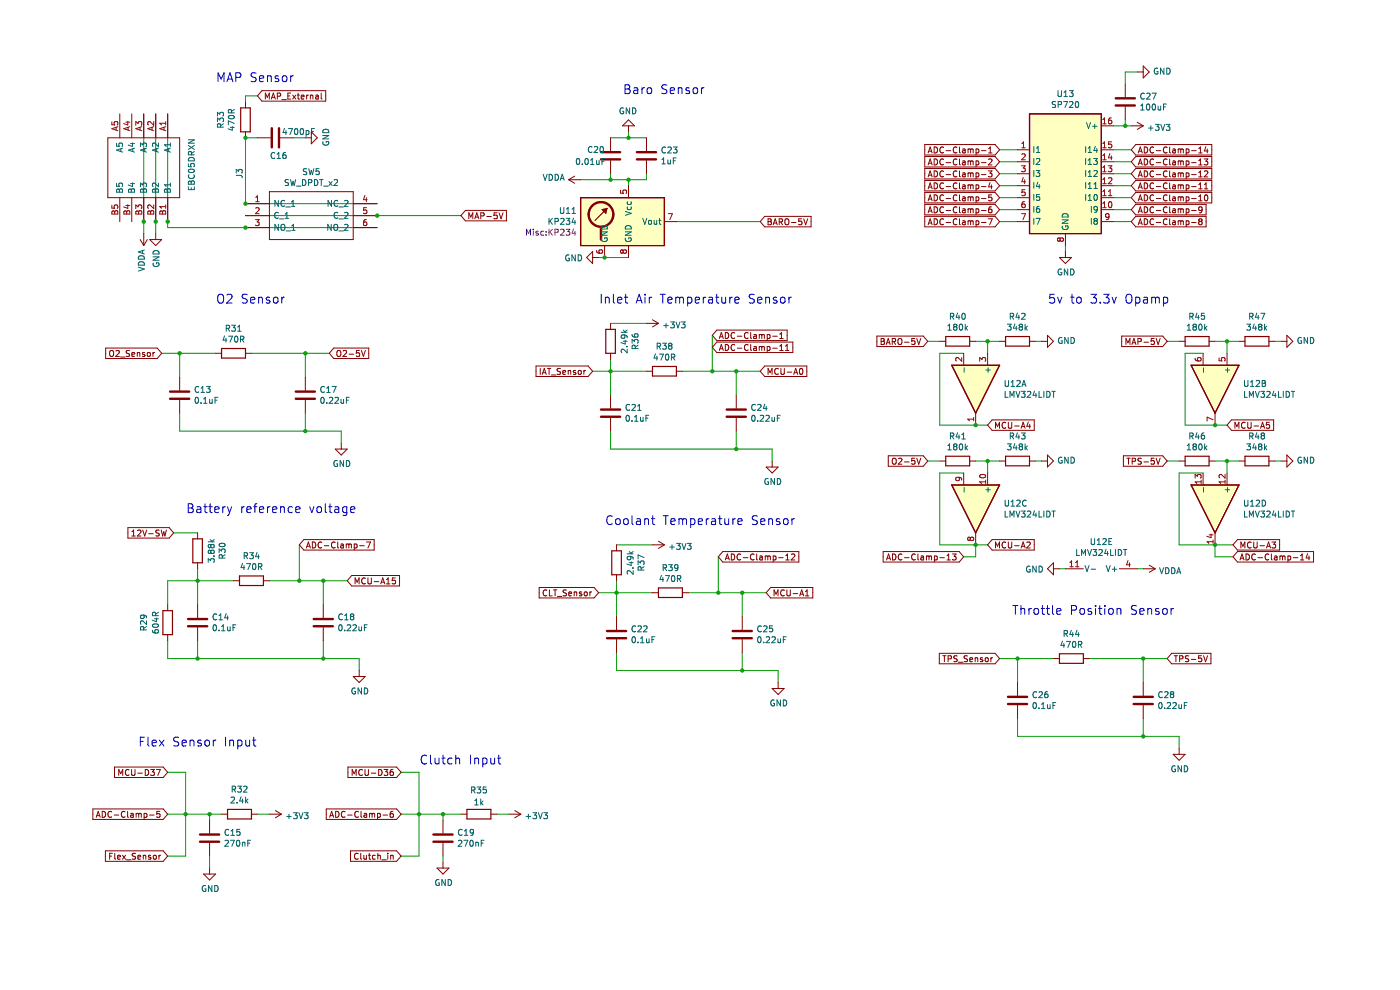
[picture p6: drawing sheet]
<svg xmlns="http://www.w3.org/2000/svg" width="297mm" height="210mm" viewBox="0 0 297 210" stroke-linecap="round" stroke-linejoin="round" font-family="sans-serif">
<path d="M123.2 41.9h17.8v10.2h-17.8z" fill-rule="evenodd" fill="#ffffc2"/>
<path d="M123.2 41.9h17.8v10.2h-17.8z" fill="none" stroke="#840000" stroke-width=".25"/>
<path d="M201.9 102.9h10.2l-5.1 10.1z" fill="#ffffc2"/>
<path d="M201.9 102.9h10.2l-5.1 10.1z" fill="none" stroke="#840000" stroke-width=".25"/>
<path d="M201.9 77.5h10.2l-5.1 10.1z" fill="#ffffc2"/>
<path d="M201.9 77.5h10.2l-5.1 10.1z" fill="none" stroke="#840000" stroke-width=".25"/>
<path d="M218.4 24.2h15.2v25.3h-15.2z" fill-rule="evenodd" fill="#ffffc2"/>
<path d="M218.4 24.2h15.2v25.3h-15.2z" fill="none" stroke="#840000" stroke-width=".25"/>
<path d="M252.7 77.5h10.1l-5 10.1z" fill="#ffffc2"/>
<path d="M252.7 77.5h10.1l-5 10.1z" fill="none" stroke="#840000" stroke-width=".25"/>
<path d="M252.7 102.9h10.1l-5 10.1z" fill="#ffffc2"/>
<path d="M128.8 44.2l-2.6 2.6M40.9 114.3h2v5.1h-2zM252.7 102.9h10.1l-5 10.1zM34.6 129.5h2v5.1h-2zM50.8 122.2h5.1v2h-5.1zM48.3 171.7h5v2h-5z" fill="none" stroke="#840000" stroke-width=".25"/>
<g fill="none" stroke="#009600" stroke-width=".21">
<path d="M241.3 15.3h-2.6v2.5M30.5 24.2v25.3M33 24.2v25.3M35.6 24.2v24.1h44.4M54.6 29.2h-2.5v14h27.9M54.6 20.3h-2.5v1.3M62.2 29.2h2.6M129.5 36.9v1.2M129.5 29.2h7.6M133.3 28v1.2M133.3 38.1v1.3M137.1 36.9v1.2h-13.9"/>
<path d="M212.1 36.9h3.8M212.1 39.4h3.8M212.1 34.3h3.8M212.1 31.8h3.8M236.2 26.7h3.8M236.2 36.9h3.8M236.2 39.4h3.8M236.2 34.3h3.8M236.2 31.8h3.8M238.7 25.4v1.3M52.1 45.7h45.7M127 54.6h6.3"/>
<path d="M143.5 47h17.8M212.1 47h3.8M212.1 44.5h3.8M212.1 41.9h3.8M226 52.1v1.3M236.2 47h3.8M236.2 44.5h3.8M236.2 41.9h3.8M34.3 74.9h11.4M38.1 74.9v5.1M53.3 74.9h16.6M64.8 74.9v5.1"/>
<path d="M125.7 78.8h11.4M129.5 76.2v7.6M129.5 68.6h7.6M144.8 78.8h16.5M151.1 71.1v7.7M156.2 78.8v5M196.8 72.4h2.6M204.4 74.9h-5v15.3h10.1M207 72.4h5.1M209.5 72.4v2.5M219.7 72.4h1.2M247.6 72.4h2.5"/>
<path d="M255.2 74.9h-3.8v15.3h8.9M257.8 72.4h5M260.3 72.4v2.5M270.5 72.4h1.2M38.1 87.6v3.8h34.3v2.6M64.8 87.6v3.8M129.5 91.4v3.9h34.3v2.5M156.2 91.4v3.9M196.8 97.8h2.6M207 97.8h5.1M209.5 97.8v2.5M219.7 97.8h1.2"/>
<path d="M247.6 97.8h2.5M257.8 97.8h5M260.3 97.8v2.5M270.5 97.8h1.2M36.8 113h5.1M63.5 115.6v7.6M130.8 115.6h7.6M152.4 118.1v7.6M204.4 100.3h-5v15.3h10.1M207 115.6v2.5h-2.6M255.2 100.3h-5.1v15.3h11.5M257.8 115.6v2.5h3.8"/>
<path d="M35.6 135.9v3.8h40.6v2.5M41.9 120.6v7.7M41.9 135.9v3.8M49.5 123.2h-13.9v5.1M57.2 123.2h16.5M68.6 123.2v5.1M68.6 135.9v3.8M127 125.7h11.4M130.8 123.2v7.6M130.8 138.4v3.8h34.3v2.6M146 125.7h16.5M157.5 125.7v5.1"/>
<path d="M157.5 138.4v3.8M212.1 139.7h11.4M215.9 139.7v5.1M224.8 120.6h1.2M231.1 139.7h16.5M241.3 120.6h1.2M242.5 139.7v5.1M215.9 152.4v3.8h34.2v2.5M242.5 152.4v3.8M35.6 172.7h11.4M35.6 163.8h3.8v17.8h-3.8M44.5 172.7v1.3"/>
<path d="M54.6 172.7h2.6M85.1 172.7h12.7M85.1 163.8h3.8v17.8h-3.8M94 172.7v1.3M105.4 172.7h2.5M44.5 181.6v2.5M94 181.6v1.3"/>
</g>
<g fill="none" stroke="#0000c2" stroke-width=".21">
<path d="M46.3 17.3v-1.9l.6 1.4 .6-1.4v1.9M48.2 17.3l.6-1.9 .6 1.9M48.3 16.8h.9M50 16.4l.9-.1 .2-.2-.1-.5-.2-.2h-.8v1.9M54.3 15.5l-.7-.1-.3 .2v.6l.9 .3 .1 .5-.3 .3-.7-.1M55 16.7l.9-.2v-.3l-.6-.1-.3 .2 .1 .9h.8M56.7 16.1v1.2M56.7 16.2l.3-.1 .5 .1 .1 1.1M59.1 16.2l-.5-.1-.2 .2v.3l.7 .2v.4h-.7M60 16.2l.2-.1 .6 .1 .1 .8-.2 .2-.5 .1-.2-.2zM61.7 16.1v1.2M62.2 16.1l-.4 .1-.1 .2"/>
<path d="M132.6 18h.6l.3 .2 .1 .3-.4 .4a.5 .5 0 0 1 .5 .4 .5 .5 0 0 1-.4 .6h-.7zM132.6 18.9h.6M134.5 18.7h.7l.1 1.2M135.3 19.1h-.6a.37 .37 0 0 0-.3 .4 .37 .37 0 0 0 .3 .4l.6-.1M136.2 18.6v1.3M136.7 18.6l-.3 .1-.2 .3M137.4 18.8l.2-.2 .6 .2 .1 .7-.2 .3-.5 .1-.2-.2zM141.5 18.1l-.7-.1-.3 .2v.5l.8 .4 .2 .4-.4 .4-.7-.1M142.2 19.2l.9-.1-.1-.4-.5-.1-.3 .3 .1 .9h.7M143.9 18.8l.3-.2 .4 .1 .1 1.2M143.9 18.6v1.3M146.2 18.7l-.4-.1-.3 .3 .1 .2 .6 .2v.5h-.7"/>
<path d="M147.1 18.8l.3-.2 .5 .2 .1 .7-.2 .3-.4 .1-.3-.2zM148.8 18.6v1.3M149.3 18.6l-.3 .1-.2 .3M46.3 62.7a.63 .63 0 0 1 .7-.3 .63 .63 0 0 1 .4 .6v.7a.63 .63 0 0 1-.6 .6 .63 .63 0 0 1-.6-.6zM48.2 62.6l.2-.2h.5l.2 .2 .1 .4-.1 .2-1 1.1h1.1M52.5 62.5l-.8-.1-.2 .2v.5l.8 .4 .2 .4-.4 .4-.7-.1M53.2 63.7l.9-.2-.1-.4-.6-.1-.2 .3 .1 .9h.7M54.9 63.2l.2-.2 .5 .1 .1 1.2M54.9 63v1.3M57.2 63.1l-.5-.1-.2 .3 .1 .3 .6 .2v.4h-.7M58.1 63.2l.3-.2 .5 .2 .1 .7-.2 .3-.4 .1-.3-.2zM59.8 63v1.3"/>
<path d="M60.3 63l-.3 .1-.2 .3M127.5 62.4v1.9M128.4 63.2l.3-.2 .4 .1 .1 1.2M128.4 63v1.3M130.1 62.4v1.6l.3 .3M131 63.7l.9-.2-.1-.4-.5-.1-.3 .3 .1 .9h.7M132.5 63h.7M132.7 62.4v1.6l.1 .2 .4 .1M135 64.3l.6-1.9 .6 1.9M135.1 63.8h.9M136.8 62.4v.2M136.8 63v1.3"/>
<path d="M137.7 63v1.3M138.3 63l-.4 .1-.2 .3M140.1 62.4h1M140.6 62.4v1.9M141.7 63.7l.9-.2-.1-.4-.6-.1-.2 .3 .1 .9h.7M143.4 63.2l.5-.2 .3 .3M143.4 63v1.3M144.2 63.3l.2-.3 .5 .1 .1 1.2M144.2 63.3v1M145.9 63.1l.5-.1 .4 .4v.5l-.2 .3h-.7M145.9 63v1.9M147.5 63.7l.9-.2-.1-.4-.5-.1-.3 .3 .1 .9h.7"/>
<path d="M149.2 63v1.3M149.7 63l-.3 .1-.2 .3M150.4 63.1h.7l.1 1.2M151.2 63.5l-.7 .1a.37 .37 0 0 0-.2 .3 .37 .37 0 0 0 .2 .4l.7-.1M151.8 63h.7M152.1 62.4v1.6v.2l.4 .1M153.1 63l.1 1.2 .5 .1 .2-.2M153.9 63v1.3M154.8 63v1.3M155.4 63l-.4 .1-.2 .3M155.9 63.7l.9-.2-.1-.4-.5-.1-.3 .3 .1 .9h.7M160 62.5l-.7-.1-.3 .2v.5l.8 .4 .2 .4-.3 .4-.8-.1"/>
<path d="M160.7 63.7l.9-.2-.1-.4-.5-.1-.3 .3 .1 .9h.7M162.4 63.2l.3-.2 .4 .1 .1 1.2M162.4 63v1.3M164.8 63.1l-.5-.1-.3 .3 .1 .3 .7 .2v.4h-.8M165.7 63.2l.2-.2 .6 .2 .1 .7-.2 .3-.5 .1-.2-.2zM167.4 63v1.3M167.9 63l-.4 .1-.1 .3M223.7 62.4h-.9l-.1 .9 .2-.2 .7 .1 .1 .3v.6l-.3 .2h-.5l-.2-.2M224.4 63l.4 1.3 .5-1.3M227.1 63h.8M227.4 62.4v1.6l.1 .2 .4 .1M228.5 63.2l.3-.2 .5 .2 .1 .7-.2 .3-.4 .1-.3-.2z"/>
<path d="M231.4 62.4h1.2l-.6 .7 .5 .2v.8l-.3 .2h-.5l-.3-.2M233.4 64.1v.2M234.1 62.4h1.2l-.6 .7 .5 .2v.8l-.3 .2h-.5l-.3-.2M235.9 63l.5 1.3 .4-1.3M239.1 62.5a.62 .62 0 0 1 .7 0 .62 .62 0 0 1 .3 .5v.7a.63 .63 0 0 1-.6 .6 .63 .63 0 0 1-.6-.6v-.7zM240.9 63.1l.6-.1 .3 .4v.5l-.2 .3h-.7M240.9 63v1.9M242.6 63.1h.7l.1 1.2M243.4 63.5l-.6 .1a.37 .37 0 0 0-.3 .3 .37 .37 0 0 0 .3 .4l.6-.1M244.3 63.2l.6-.2 .2 .3M244.3 63v1.3M245.1 63.3l.3-.3 .4 .1 .1 1.2"/>
<path d="M245.1 63.3v1M246.8 63.1l.6-.1 .3 .4v.5l-.2 .3h-.7M246.8 63v1.9M39.9 106.9h.7l.2 .1 .1 .4-.3 .4a.5 .5 0 0 1 .4 .4 .5 .5 0 0 1-.4 .5h-.7zM39.9 107.8h.7M41.8 107.6h.7l.1 1.1M42.6 107.9l-.6 .1a.37 .37 0 0 0-.3 .4 .37 .37 0 0 0 .3 .3l.6-.1M43.2 107.5h.8M43.5 106.9v1.6l.1 .1 .4 .1M44.3 107.5h.7M44.6 106.9v1.6l.1 .1 .3 .1M45.6 108.1l.9-.2-.1-.3-.6-.1-.2 .3 .1 .8h.7"/>
<path d="M47.3 107.5v1.2M47.8 107.5l-.4 .1-.1 .2M48.3 107.5l.4 1.2M48.7 108.7l-.2 .5-.2 .2M49.1 107.5l-.4 1.2M51.3 107.5v1.2M51.8 107.5l-.3 .1-.2 .2M52.4 108.1l.9-.2-.1-.3-.6-.1-.2 .3 .1 .8h.7M53.8 107.5h.7M54.5 106.9h-.3l-.1 .2v1.6M55.1 108.1l.8-.2v-.3l-.6-.1-.2 .3v.8h.8M56.8 107.5v1.2"/>
<path d="M57.3 107.5l-.4 .1-.1 .2M57.8 108.1l.9-.2-.1-.3-.5-.1-.3 .3 .1 .8h.7M59.5 107.7l.3-.2 .4 .1 .1 1.1M59.5 107.5v1.2M62 107.6l-.5-.1-.4 .3v.6l.2 .2h.7M62.7 108.1l.9-.2v-.3l-.6-.1-.3 .3 .1 .8h.8M65.7 107.5l.4 1.2 .5-1.2M67.3 107.7l.3-.2 .5 .2 .1 .7-.2 .2-.4 .1-.3-.1zM69 106.9v1.6l.3 .2M69.7 107.5h.7M70 106.9v1.6l.1 .1 .3 .1M71.1 107.6h.7l.1 1.1"/>
<path d="M71.9 107.9l-.7 .1a.37 .37 0 0 0-.2 .4 .37 .37 0 0 0 .2 .3l.7-.1M73.6 107.6l-.6-.1-.3 .3v.6l.2 .2h.7M73.6 107.5v1.5l-.4 .4-.4-.1M74.4 108.1l.9-.2-.1-.3-.6-.1-.2 .3 .1 .8h.7M129.9 109.6a.76 .76 0 0 0-1 0 .76 .76 0 0 0-.2 .9 .7 .7 0 0 0 .4 .7 .7 .7 0 0 0 .8-.1M130.7 110.2l.3-.2 .5 .2 .1 .7-.2 .3-.4 .1-.3-.2zM132.5 110.1l.4-.1 .4 .4v.5l-.4 .4-.4-.1-.2-.3v-.5zM134.1 109.4v1.6l.3 .3M135.1 110.1h.7l.1 1.2M135.9 110.5l-.7 .1a.37 .37 0 0 0-.2 .3 .37 .37 0 0 0 .2 .4l.7-.1M136.8 110.2l.2-.2 .5 .1 .1 1.2M136.8 110v1.3"/>
<path d="M138.2 110h.7M138.5 109.4v1.6l.1 .2 .3 .1M140.7 109.4h1.1M141.2 109.4v1.9M142.3 110.6l.9-.1-.1-.4-.5-.1-.3 .3 .1 .9h.7M144 110.2l.6-.2 .2 .3M144 110v1.3M144.8 110.3l.3-.3 .4 .1 .1 1.2M144.8 110.3v1M146.5 110.1l.6-.1 .3 .4v.5l-.2 .3h-.7M146.5 110v1.9M148.1 110.6l.9-.1-.1-.4-.5-.1-.3 .3 .1 .9h.7"/>
<path d="M149.8 110v1.3M150.4 110l-.4 .1-.2 .3M151 110.1h.7l.1 1.2M151.8 110.5l-.6 .1a.37 .37 0 0 0-.3 .3 .37 .37 0 0 0 .3 .4l.6-.1M152.4 110h.7M152.7 109.4v1.6l.1 .2 .3 .1M153.8 110l.1 1.2 .4 .1 .3-.2M154.6 110v1.3M155.5 110v1.3M156 110l-.3 .1-.2 .3M156.5 110.6l.9-.1v-.4l-.6-.1-.3 .3 .1 .9h.8M160.7 109.5l-.8-.1-.2 .2v.5l.8 .4 .2 .4-.4 .4-.7-.1"/>
<path d="M161.4 110.6l.9-.1-.1-.4-.6-.1-.2 .3 .1 .9h.7M163.1 110.2l.2-.2 .5 .1 .1 1.2M163.1 110v1.3M165.4 110.1l-.4-.1-.3 .3 .1 .3 .6 .1v.5h-.7M166.3 110.2l.3-.2 .5 .2 .1 .7-.2 .3-.4 .1-.3-.2zM168 110v1.3M168.5 110l-.3 .1-.2 .3M214.9 128.4h1M215.4 128.4v1.9M216.6 128.4v1.9M216.6 129.2l.2-.1 .5 .1 .1 1.1M218.3 129.1v1.2"/>
<path d="M218.8 129.1l-.3 .1-.2 .2M219.5 129.2l.5-.1 .3 .3v.6l-.3 .3-.5-.1-.2-.2v-.6zM220.9 129.1h.7M221.1 128.4v1.7l.1 .1 .4 .1M221.9 129.1h.8M222.2 128.4v1.7l.1 .1 .4 .1M223.3 128.4v1.7l.3 .2M224.2 129.7l.9-.2-.1-.3-.6-.1-.2 .2 .1 .9h.7M227.3 129.4l.9-.1 .2-.2-.1-.5-.3-.2h-.7v1.9M229.2 129.2l.3-.1 .5 .1 .1 .8-.2 .2-.4 .1-.3-.2zM231.5 129.2l-.4-.1-.3 .2 .1 .3 .6 .2v.4h-.7M232.4 128.4v.2"/>
<path d="M232.4 129.1v1.2M233 129.1h.8M233.3 128.4v1.7l.1 .1 .4 .1M234.4 128.4v.2M234.4 129.1v1.2M235.3 129.2l.2-.1 .6 .1 .1 .8-.2 .2-.5 .1-.2-.2zM237 129.2l.2-.1 .5 .1 .1 1.1M237 129.1v1.2M241.1 128.5l-.7-.1-.3 .2v.6l.8 .3 .2 .5-.4 .3-.7-.1M241.8 129.7l.9-.2-.1-.3-.5-.1-.3 .2 .1 .9h.7M243.5 129.2l.3-.1 .4 .1 .1 1.1M243.5 129.1v1.2"/>
<path d="M245.8 129.2l-.4-.1-.3 .2 .1 .3 .6 .2v.4h-.7M246.7 129.2l.3-.1 .5 .1 .1 .8-.2 .2-.4 .1-.3-.2zM248.4 129.1v1.2M249 129.1l-.4 .1-.2 .2M29.8 157.3h.6M30.7 156.4h-.9v1.9M31.4 156.4v1.6l.2 .3M32.3 157.6l.9-.2-.1-.3-.6-.1-.2 .3 .1 .9h.7M33.8 157l1 1.3M34.8 157l-1 1.3M37.9 156.5l-.7-.1-.3 .2v.5l.8 .3 .2 .5-.3 .4-.8-.1M38.6 157.6l.9-.2-.1-.3-.5-.1-.3 .3 .1 .9h.7"/>
<path d="M40.3 157.2l.3-.2 .4 .1 .1 1.2M40.3 157v1.3M42.7 157.1l-.5-.1-.3 .3 .1 .2 .7 .2v.5h-.8M43.6 157.2l.2-.2 .6 .2v.7l-.1 .3-.5 .1-.2-.2zM45.3 157v1.3M45.8 157l-.4 .1-.1 .3M47.8 156.4v1.9M48.7 157.2l.3-.2 .5 .1v1.2M48.7 157v1.3M50.4 157.1l.6-.1 .3 .4v.5l-.1 .3h-.8M50.4 157v1.9M52.1 157l.1 1.2 .5 .1 .2-.2"/>
<path d="M52.9 157v1.3M53.6 157h.7M53.8 156.4v1.6l.1 .2 .4 .1M90.5 160.4a.76 .76 0 0 0-.9 0 .76 .76 0 0 0-.2 .9 .7 .7 0 0 0 .3 .7 .7 .7 0 0 0 .8-.1M91.3 160.2v1.6l.3 .3M92.3 160.8l.1 1.2 .4 .1 .3-.2M93.1 160.8v1.3M93.7 160.8h.8M94 160.2v1.6l.1 .2 .4 .1M95.9 160.9l-.5-.1-.4 .4v.5l.2 .3h.7M96.7 161l.3-.2 .4 .1 .1 1.2M96.7 160.2v1.9"/>
<path d="M99.8 160.2v1.9M100.7 161l.3-.2 .4 .1 .1 1.2M100.7 160.8v1.3M102.4 160.9l.6-.1 .3 .4v.5l-.2 .3h-.7M102.4 160.8v1.9M104.1 160.8l.1 1.2 .5 .1 .2-.2M104.9 160.8v1.3M105.6 160.8h.7M105.8 160.2v1.6l.1 .2 .4 .1"/>
</g>
<g fill="none" stroke="#840000" stroke-width=".21">
<path d="M55.6 19.2h13.5v2.3h-13.5l-1-1.2zM61.7 19.7h-.6v1.3h.6M63.2 19.7v1.1l.3 .2M68.1 19.7v1.1l.2 .2M56.3 21v-1.3l.4 1 .4-1v1.3M57.6 21l.4-1.3 .4 1.3M57.7 20.7h.6M58.8 20.4h.6l.1-.5-.7-.2v1.3M59.8 21.1h1M61.1 20.4h.4M62.1 20.2l.7 .8M62.8 20.2l-.7 .8"/>
<path d="M63.1 20.2h.4M63.9 20.6l.6-.1v-.3h-.4l-.2 .2 .1 .6h.5M65.1 20.2v.8M65.4 20.2l-.3 .2M65.8 20.3l.5-.1 .1 .8M65.8 20.2v.8M67 20.2h.5v.8M67.5 20.5l-.6 .2 .2 .3h.4M196.2 30.7h14.9l1 1.1-1 1.1h-14.9zM196.2 33.2h14.9l1 1.1-1 1.1h-14.9zM196.2 35.7h14.9l1 1.2-1 1.1h-14.9zM196.2 38.3h14.9l1 1.1-1 1.1h-14.9z"/>
<path d="M196.9 37.5l.4-1.2 .4 1.2M196.9 35l.4-1.3 .4 1.3M196.9 32.4l.4-1.2 .4 1.2M197 32.1h.6M197 37.2h.6M197 34.6h.6M197 39.7h.6M198.2 31.2a.64 .64 0 0 1 .7 .6 .64 .64 0 0 1-.7 .6zM198.2 33.7a.64 .64 0 0 1 .7 .6 .64 .64 0 0 1-.7 .7zM198.2 36.3a.64 .64 0 0 1 .7 .6 .64 .64 0 0 1-.7 .6zM198.2 38.8a.64 .64 0 0 1 .7 .6 .64 .64 0 0 1-.7 .7zM200.2 38.9a.56 .56 0 0 0-.8 .5 .56 .56 0 0 0 .8 .5"/>
<path d="M200.2 36.4a.56 .56 0 0 0-.8 .5 .56 .56 0 0 0 .8 .5M200.2 31.3a.56 .56 0 0 0-.8 .5 .56 .56 0 0 0 .8 .5M200.2 33.8a.56 .56 0 0 0-.8 .5 .56 .56 0 0 0 .8 .6M200.7 32h1M200.7 37h1M200.7 34.5h1M200.7 39.6h1M203 31.3a.56 .56 0 0 0-.8 .5 .56 .56 0 0 0 .8 .5M203 33.8a.56 .56 0 0 0-.8 .5 .56 .56 0 0 0 .8 .6M203 36.4a.56 .56 0 0 0-.8 .5 .56 .56 0 0 0 .8 .5M203 38.9a.56 .56 0 0 0-.8 .5 .56 .56 0 0 0 .8 .5M203.6 31.2v1.1l.1 .1"/>
<path d="M203.6 33.7v1.1l.1 .2M203.6 36.3v1l.1 .2M203.6 38.8v1.1l.1 .2M204.2 31.7h.5l.1 .7M204.2 34.2h.5l.1 .8M204.2 36.7h.5l.1 .8M204.2 39.3h.5l.1 .8M204.8 31.9l-.6 .2 .1 .3h.5M204.8 34.4l-.6 .3 .1 .3 .5-.1M204.8 37l-.6 .2 .1 .3h.5M204.8 39.5l-.6 .3 .1 .3 .5-.1M205.4 34.3l.3-.2 .2 .2"/>
<path d="M205.4 39.3l.3-.1 .2 .2M205.4 31.7l.3-.1 .2 .2M205.4 31.6v.8M205.4 34.1v.9M205.4 36.7v.8M205.4 39.2v.9M205.4 36.8l.3-.1 .2 .2M205.9 31.8l.2-.2 .3 .1 .1 .7M205.9 31.8v.6M205.9 34.3v.7M205.9 36.9v.6M205.9 39.4v.7"/>
<path d="M205.9 34.3l.2-.2 .3 .1 .1 .8M205.9 36.9l.2-.2h.3l.1 .8M205.9 39.4l.2-.2 .3 .1 .1 .8M207.1 36.7h.3l.3 .2-.2 .6h-.4M207.1 31.7l.3-.1 .3 .2-.2 .6h-.4M207.1 31.6v1.3M207.1 34.1v1.3M207.1 36.7v1.2M207.1 39.2v1.3M207.1 34.2l.3-.1 .3 .3-.2 .5h-.4M207.1 39.3l.3-.1 .3 .3-.2 .5h-.4M208.2 32h1"/>
<path d="M208.2 37h1M208.2 34.5h1M208.2 39.6h1M209.7 36.3h.7l-.4 .4 .4 .2v.5l-.2 .1-.5-.1M209.7 32.4h.7M209.7 33.8l.5-.1 .2 .4-.7 .9h.7M209.7 31.5l.4-.3v1.2M210 38.7l-.3 .9h.8M210.3 39.2v.9M240.9 30.7h16.2v2.2h-16.2l-.9-1.1zM240.9 33.2h16.2v2.2h-16.2l-.9-1.1zM240.9 35.7h16.2v2.3h-16.2l-.9-1.1z"/>
<path d="M240.9 38.3h16.2v2.2h-16.2l-.9-1.1zM241.5 32.4l.4-1.2 .4 1.2M241.5 37.5l.4-1.2 .4 1.2M241.5 35l.4-1.3 .4 1.3M241.6 32.1h.6M241.6 37.2h.6M241.6 34.6h.6M241.6 39.7h.6M242.7 31.2a.64 .64 0 0 1 .8 .6 .64 .64 0 0 1-.8 .6zM242.7 33.7a.64 .64 0 0 1 .8 .6 .64 .64 0 0 1-.8 .7zM242.7 36.3a.64 .64 0 0 1 .8 .6 .64 .64 0 0 1-.8 .6zM242.7 38.8a.64 .64 0 0 1 .8 .6 .64 .64 0 0 1-.8 .7z"/>
<path d="M244.7 36.4a.56 .56 0 0 0-.7 .5 .56 .56 0 0 0 .7 .5M244.7 31.3a.56 .56 0 0 0-.7 .5 .56 .56 0 0 0 .7 .5M244.7 33.8a.56 .56 0 0 0-.7 .5 .56 .56 0 0 0 .7 .6M244.7 38.9a.56 .56 0 0 0-.7 .5 .56 .56 0 0 0 .7 .5M245.3 32h1M245.3 37h1M245.3 34.5h1M245.3 39.6h1M247.6 31.3a.56 .56 0 0 0-.8 .5 .56 .56 0 0 0 .8 .5M247.6 33.8a.56 .56 0 0 0-.8 .5 .56 .56 0 0 0 .8 .6M247.6 36.4a.56 .56 0 0 0-.8 .5 .56 .56 0 0 0 .8 .5M247.6 38.9a.56 .56 0 0 0-.8 .5 .56 .56 0 0 0 .8 .5"/>
<path d="M248.1 31.2v1.1l.2 .1M248.1 33.7v1.1l.2 .2M248.1 36.3v1l.2 .2M248.1 38.8v1.1l.2 .2M248.8 31.7h.5v.7M248.8 34.2h.5v.8M248.8 36.7h.5v.8M248.8 39.3h.5v.8M249.3 31.9l-.6 .2 .2 .3h.4M249.3 34.4l-.6 .3 .2 .3 .4-.1M249.3 37l-.6 .2 .2 .3h.4M249.3 39.5l-.6 .3 .2 .3 .4-.1"/>
<path d="M249.9 31.7l.4-.1 .2 .2M249.9 31.6v.8M249.9 34.1v.9M249.9 36.7v.8M249.9 39.2v.9M249.9 36.8l.4-.1 .2 .2M249.9 34.3l.4-.2 .2 .2M249.9 39.3l.4-.1 .2 .2M250.5 31.8l.2-.2 .3 .1v.7M250.5 36.9l.2-.2h.3v.8M250.5 31.8v.6M250.5 34.3v.7"/>
<path d="M250.5 36.9v.6M250.5 39.4v.7M250.5 34.3l.2-.2 .3 .1v.8M250.5 39.4l.2-.2 .3 .1v.8M251.6 31.7l.4-.1 .2 .2-.1 .6h-.5M251.6 31.6v1.3M251.6 34.1v1.3M251.6 36.7v1.2M251.6 39.2v1.3M251.6 34.2l.4-.1 .2 .3-.1 .5h-.5M251.6 36.7h.4l.2 .2-.1 .6h-.5M251.6 39.3l.4-.1 .2 .3-.1 .5h-.5"/>
<path d="M252.8 32h1M252.8 37h1M252.8 34.5h1M252.8 39.6h1M254.3 32.4h.7M254.3 31.5l.4-.3v1.2M254.3 34.1l.4-.4v1.3M254.3 36.6l.4-.3v1.2M254.3 39.2l.4-.4v1.3M254.3 37.5h.7M254.3 35h.7M255.4 33.7h.8l-.4 .5 .4 .1v.6l-.2 .1-.6-.1"/>
<path d="M255.5 36.4l.5-.1 .2 .3-.8 .9h.8M255.5 39.2l.4-.4v1.3M255.8 31.1l-.3 .9h.8M256.1 31.6v.8M52.1 43.2h5.1M52.1 45.7h5.1M52.1 48.3h5.1M57.2 40.7h17.7v10.1h-17.7zM74.9 43.2h5.1M74.9 45.7h5.1M74.9 48.3h5.1M98.7 44.6h8.7v2.3h-8.7l-.9-1.2z"/>
<path d="M99.5 46.4v-1.3l.4 .9 .4-.9v1.3M100.7 46.4l.5-1.3 .4 1.3M100.8 46h.7M102 45.8l.6-.1 .1-.4-.7-.2v1.3M103.3 45.9h.9M105.4 45.1h-.6v.6h.6v.6l-.1 .1-.5-.1M105.9 45.1l.4 1.3 .4-1.3M162.2 45.9h9.9v2.2h-9.9l-.9-1.1zM162.9 46.4h.5l.2 .3-.2 .3 .2 .1 .1 .3-.3 .3h-.5zM162.9 47h.5M164 47.7l.5-1.3 .4 1.3M164.2 47.3h.6"/>
<path d="M165.3 47.1l.6-.1 .1-.5-.7-.1v1.3M165.6 47.1l.4 .6M166.7 46.5l.1-.1a.43 .43 0 0 1 .6 .4v.5a.42 .42 0 0 1-.5 .4 .42 .42 0 0 1-.4-.4zM167.9 47.2h1M170.1 46.4h-.6l-.1 .6h.6l.1 .6-.2 .1-.5-.1M170.5 46.4l.4 1.3 .4-1.3M196.2 45.9h14.9l1 1.1-1 1.1h-14.9zM196.2 40.8h14.9l1 1.1-1 1.1h-14.9zM196.2 43.4h14.9l1 1.1-1 1.1h-14.9zM196.9 47.7l.4-1.3 .4 1.3M196.9 45.1l.4-1.2 .4 1.2M196.9 42.6l.4-1.3 .4 1.3"/>
<path d="M196.9 40.1l.4-1.3 .4 1.3M197 47.3h.6M197 44.8h.6M197 42.2h.6M198.2 43.9a.64 .64 0 0 1 .7 .6 .64 .64 0 0 1-.7 .6zM198.2 46.4a.64 .64 0 0 1 .7 .6 .64 .64 0 0 1-.7 .7zM198.2 41.3a.64 .64 0 0 1 .7 .7 .64 .64 0 0 1-.7 .6zM200.2 44a.56 .56 0 0 0-.8 .5 .56 .56 0 0 0 .8 .5M200.2 46.5a.56 .56 0 0 0-.8 .5 .56 .56 0 0 0 .8 .6M200.2 41.5a.56 .56 0 0 0-.8 .5 .56 .56 0 0 0 .8 .5M200.7 47.2h1M200.7 44.7h1"/>
<path d="M200.7 42.1h1M203 44a.56 .56 0 0 0-.8 .5 .56 .56 0 0 0 .8 .5M203 46.5a.56 .56 0 0 0-.8 .5 .56 .56 0 0 0 .8 .6M203 41.5a.56 .56 0 0 0-.8 .5 .56 .56 0 0 0 .8 .5M203.6 46.4v1.1l.1 .2M203.6 41.3v1.1l.1 .2M203.6 43.9v1.1l.1 .1M204.2 46.9h.5l.1 .8M204.2 41.8h.5l.1 .8M204.2 44.4h.5l.1 .7M204.8 44.6l-.6 .2 .1 .3h.5M204.8 47.1l-.6 .3 .1 .3 .5-.1"/>
<path d="M204.8 42.1l-.6 .2 .1 .3 .5-.1M205.4 47l.3-.2 .2 .2M205.4 41.8v.8M205.4 44.3v.8M205.4 46.8v.9M205.4 44.4l.3-.1 .2 .2M205.4 41.9l.3-.1 .2 .1M205.9 47l.2-.2 .3 .1 .1 .8M205.9 41.9v.7M205.9 44.5v.6M205.9 47v.7M205.9 41.9l.2-.1h.3l.1 .8"/>
<path d="M205.9 44.5l.2-.2 .3 .1 .1 .7M207.1 44.4l.3-.1 .3 .2-.2 .6h-.4M207.1 46.9l.3-.1 .3 .3-.2 .5h-.4M207.1 41.8v1.2M207.1 44.3v1.3M207.1 46.8v1.3M207.1 41.8h.3l.3 .2-.2 .5h-.4M208.2 47.2h1M208.2 44.7h1M208.2 42.1h1M209.7 46.4h.8l-.5 1.3M210.3 43.9h-.3l-.2 .3-.1 .7 .3 .2 .4-.1-.1-.6h-.3l-.3 .2"/>
<path d="M210.4 41.3h-.6l-.1 .6h.6l.1 .6-.2 .1-.5-.1M240.9 45.9h15v2.2h-15l-.9-1.1zM240.9 40.8h16.2v2.2h-16.2l-.9-1.1zM240.9 43.4h15v2.2h-15l-.9-1.1zM241.5 47.7l.4-1.3 .4 1.3M241.5 42.6l.4-1.3 .4 1.3M241.5 45.1l.4-1.2 .4 1.2M241.5 40.1l.4-1.3 .4 1.3M241.6 47.3h.6M241.6 44.8h.6M241.6 42.2h.6M242.7 43.9a.64 .64 0 0 1 .8 .6 .64 .64 0 0 1-.8 .6z"/>
<path d="M242.7 46.4a.64 .64 0 0 1 .8 .6 .64 .64 0 0 1-.8 .7zM242.7 41.3a.64 .64 0 0 1 .8 .7 .64 .64 0 0 1-.8 .6zM244.7 44a.56 .56 0 0 0-.7 .5 .56 .56 0 0 0 .7 .5M244.7 46.5a.56 .56 0 0 0-.7 .5 .56 .56 0 0 0 .7 .6M244.7 41.5a.56 .56 0 0 0-.7 .5 .56 .56 0 0 0 .7 .5M245.3 47.2h1M245.3 44.7h1M245.3 42.1h1M247.6 44a.56 .56 0 0 0-.8 .5 .56 .56 0 0 0 .8 .5M247.6 46.5a.56 .56 0 0 0-.8 .5 .56 .56 0 0 0 .8 .6M247.6 41.5a.56 .56 0 0 0-.8 .5 .56 .56 0 0 0 .8 .5M248.1 41.3v1.1l.2 .2"/>
<path d="M248.1 43.9v1.1l.2 .1M248.1 46.4v1.1l.2 .2M248.8 46.9h.5v.8M248.8 44.4h.5v.7M248.8 41.8h.5v.8M249.3 44.6l-.6 .2 .2 .3h.4M249.3 47.1l-.6 .3 .2 .3 .4-.1M249.3 42.1l-.6 .2 .2 .3 .4-.1M249.9 47l.4-.2 .2 .2M249.9 41.8v.8M249.9 44.3v.8M249.9 46.8v.9"/>
<path d="M249.9 44.4l.4-.1 .2 .2M249.9 41.9l.4-.1 .2 .1M250.5 47l.2-.2 .3 .1v.8M250.5 41.9v.7M250.5 44.5v.6M250.5 47v.7M250.5 41.9l.2-.1h.3v.8M250.5 44.5l.2-.2 .3 .1v.7M251.6 44.4l.4-.1 .2 .2-.1 .6h-.5M251.6 46.9l.4-.1 .2 .3-.1 .5h-.5M251.6 41.8v1.2M251.6 44.3v1.3"/>
<path d="M251.6 46.8v1.3M251.6 41.8h.4l.2 .2-.1 .5h-.5M252.8 47.2h1M252.8 44.7h1M252.8 42.1h1M254.3 41.7l.4-.4v1.3M254.3 42.6h.7M254.3 40.1h.7M254.5 47l-.2-.3 .2-.3h.3l.2 .3-.2 .3M254.5 47l-.2 .2 .1 .4 .1 .1 .4-.1 .1-.2v-.2l-.2-.2M254.5 47h.3M255 44.4l-.2 .3-.4-.1v-.6l.4-.1 .2 .2v.7l-.2 .3h-.4"/>
<path d="M255.5 40.1h.7M255.6 41.5l.2-.2a.68 .68 0 0 1 .4 .7 .68 .68 0 0 1-.4 .6l-.3-.5zM22.4 73.8h10.9l1 1.1-1 1.2h-10.9zM23.3 74.5l.3-.2a.43 .43 0 0 1 .5 .5v.4a.42 .42 0 0 1-.4 .4 .42 .42 0 0 1-.4-.4zM24.6 74.5l.5-.2 .2 .4-.8 .9h.8M25.6 75.7h.9M27.5 74.4l-.7 .1v.3l.6 .3 .1 .3-.3 .2h-.4M28 75.2l.6-.1-.1-.3h-.3l-.2 .1v.7h.5M29.1 74.9l.5-.1 .1 .8M29.1 74.8v.8M30.7 74.8h-.3l-.2 .1 .1 .2 .4 .1v.4h-.5M31.3 74.9l.2-.1 .3 .1v.7l-.5-.1z"/>
<path d="M32.4 74.8v.8M32.8 74.8l-.4 .2M70.8 73.8h7.4v2.3h-7.4l-.9-1.2zM71.5 74.5l.3-.2a.43 .43 0 0 1 .5 .5v.4a.42 .42 0 0 1-.4 .4 .42 .42 0 0 1-.4-.4zM72.8 74.5l.5-.2 .2 .4-.8 .9h.8M74.1 75.1h.9M76.2 74.3h-.6v.6h.6v.6l-.1 .1-.5-.1M76.7 74.3l.4 1.3 .4-1.3M113.7 77.6h11.1l.9 1.2-.9 1.1h-11.1zM114.6 78.2v1.2M115 79.4l.5-1.2 .4 1.2M115.2 79.1h.6"/>
<path d="M116.1 78.2h.8M116.5 78.2v1.2M117 79.5h.9M118.9 78.2l-.7 .1v.3l.6 .3 .1 .3-.2 .2h-.5M119.4 79l.6-.1-.1-.3h-.3l-.2 .2 .1 .6h.4M120.5 78.7l.5-.1 .1 .8M120.5 78.6v.8M122.1 78.6h-.3l-.2 .2 .1 .1 .4 .2v.3h-.5M122.7 78.7l.2-.1 .4 .1-.1 .7-.5-.1zM123.9 78.6v.8M124.2 78.6l-.3 .2M152.1 72.6h16.1v2.2h-16.1l-1-1.1z"/>
<path d="M152.1 70h14.9v2.2h-14.9l-1-1.1zM152.6 74.3l.4-1.2 .4 1.2M152.6 71.8l.4-1.3 .4 1.3M152.7 74h.6M152.7 71.4h.6M153.9 73.1a.64 .64 0 0 1 .7 .6 .64 .64 0 0 1-.7 .6zM153.9 70.5a.64 .64 0 0 1 .7 .7 .64 .64 0 0 1-.7 .6zM155.9 73.2a.56 .56 0 0 0-.8 .5 .56 .56 0 0 0 .8 .5M155.9 70.7a.56 .56 0 0 0-.8 .5 .56 .56 0 0 0 .8 .5M156.4 73.9h1M156.4 71.3h1M158.7 73.2a.56 .56 0 0 0-.8 .5 .56 .56 0 0 0 .8 .5"/>
<path d="M158.7 70.7a.56 .56 0 0 0-.8 .5 .56 .56 0 0 0 .8 .5M159.3 73.1v1.1l.1 .1M159.3 70.5v1.1l.1 .2M159.9 71h.5l.1 .8M159.9 73.6h.5l.1 .7M160.5 73.8l-.6 .2 .1 .3h.5M160.5 71.3l-.6 .2 .1 .3 .5-.1M161.1 73.6l.3-.1 .2 .2M161.1 71v.8M161.1 73.5v.8M161.1 71.1l.3-.1 .2 .1M161.6 73.7l.2-.2 .3 .1 .1 .7"/>
<path d="M161.6 71.1v.7M161.6 73.7v.6M161.6 71.1l.2-.1h.3l.1 .8M162.2 77.6h9v2.3h-9l-.9-1.1zM162.8 71h.3l.3 .2-.2 .5h-.4M162.8 73.6l.3-.1 .3 .2-.2 .6h-.4M162.8 71v1.2M162.8 73.5v1.3M162.9 79.4v-1.2l.5 .9 .4-.9v1.2M163.9 73.9h1M163.9 71.3h1M165.1 78.3a.56 .56 0 0 0-.8 .5 .56 .56 0 0 0 .8 .5"/>
<path d="M165.4 74.3h.7M165.4 70.9l.4-.4v1.3M165.4 73.4l.4-.3v1.2M165.4 71.8h.7M165.7 78.2v1l.2 .2h.4l.1-.2v-1M166.6 74.3h.8M166.6 73.4l.4-.3v1.2M167 78.9h1M168.4 79.4l.4-1.2 .4 1.2M168.5 79.1h.6M169.7 78.3l.2-.1a.68 .68 0 0 1 .4 .6 .68 .68 0 0 1-.4 .6l-.3-.5zM186 71.3h9.9l.9 1.1-.9 1.1h-9.9z"/>
<path d="M186.9 71.8h.4l.3 .2-.3 .4 .3 .1 .1 .3-.3 .3h-.5zM186.9 72.4h.4M188 73.1l.4-1.3 .5 1.3M188.1 72.7h.6M189.3 72.5l.6-.1v-.5l-.6-.1v1.3M189.6 72.5l.4 .6M190.6 72l.2-.2a.43 .43 0 0 1 .5 .4v.4a.42 .42 0 0 1-.4 .5 .42 .42 0 0 1-.4-.5zM191.9 72.6h1M194.1 71.8h-.6l-.1 .6 .6-.1 .1 .7-.2 .1-.5-.1M194.5 71.8l.4 1.3 .4-1.3M238 71.3h8.7l.9 1.1-.9 1.1h-8.7zM238.9 73.1v-1.3l.4 .9 .4-.9v1.3"/>
<path d="M240.1 73.1l.5-1.3 .4 1.3M240.3 72.7h.6M241.4 72.5l.6-.1 .1-.5-.7-.1v1.3M242.7 72.6h.9M244.8 71.8h-.6v.6l.6-.1v.7l-.1 .1-.5-.1M245.3 71.8l.4 1.3 .4-1.3M188.4 96.7h7.5l.9 1.1-.9 1.1h-7.5zM189.3 97.4l.3-.2a.43 .43 0 0 1 .5 .4v.4a.42 .42 0 0 1-.4 .5 .42 .42 0 0 1-.4-.5zM190.6 97.3l.5-.1 .2 .4-.7 .9h.7M191.9 98h1M194.1 97.2h-.6l-.1 .6 .6-.1 .1 .6-.2 .2-.5-.2M194.5 97.2l.4 1.3 .4-1.3"/>
<path d="M210.5 89.1h8.9v2.2h-8.9l-1-1.1zM211.2 90.8v-1.2l.4 .9 .4-.9v1.2M213.4 89.7a.56 .56 0 0 0-.8 .5 .56 .56 0 0 0 .8 .5M213.9 89.6v1l.3 .2h.3l.1-.2v-1M215.2 90.4h1M216.6 90.8l.5-1.2 .4 1.2M216.8 90.5h.6M218.1 89.5l-.3 .9h.8M218.4 90v.8M238.3 96.7h8.4l.9 1.1-.9 1.1h-8.4zM239 97.2h.8M239.4 97.2v1.3"/>
<path d="M240.2 97.9l.6-.1 .1-.5-.7-.1v1.3M242.1 97.3h-.6v.4l.5 .2 .1 .3-.2 .3-.5-.1M242.7 98h.9M244.8 97.2h-.6v.6l.6-.1v.6l-.1 .2-.5-.2M245.3 97.2l.4 1.3 .4-1.3M261.3 89.1h8.9v2.2h-8.9l-1-1.1zM262 90.8v-1.2l.4 .9 .4-.9v1.2M264.2 89.7a.56 .56 0 0 0-.8 .5 .56 .56 0 0 0 .8 .5M264.7 89.6v1l.2 .2h.4l.1-.2v-1M266 90.4h1M267.4 90.8l.4-1.2 .5 1.2M267.5 90.5h.6"/>
<path d="M269.3 89.6h-.6l-.1 .6 .6-.1 .1 .6-.2 .1-.5-.1M27.1 111.9h8.8l.9 1.1-.9 1.1h-8.8zM28 113.7h.7M28 112.8l.3-.4v1.3M29.2 112.6l.5-.2 .2 .4-.8 .9h.8M30.3 112.4l.4 1.3 .4-1.3M31.5 113.2h1M33.8 112.5l-.7 .1v.3l.6 .3 .1 .3-.3 .2-.4-.1M34.2 112.4l.3 1.3 .2-.9 .3 .9 .3-1.3M41.9 113v1.3M41.9 119.4v1.2M64.5 114.5h14.9v2.2h-14.9l-1-1.1z"/>
<path d="M65 116.2l.4-1.2 .4 1.2M65.1 115.9h.6M66.3 115a.64 .64 0 0 1 .7 .6 .64 .64 0 0 1-.7 .6zM68.3 115.1a.56 .56 0 0 0-.8 .5 .56 .56 0 0 0 .8 .5M68.8 115.8h1M71.1 115.1a.56 .56 0 0 0-.8 .5 .56 .56 0 0 0 .8 .5M71.6 115v1.1l.2 .1M72.3 115.5h.5l.1 .7M72.9 115.7l-.6 .2 .1 .3h.5M73.5 115.5l.3-.1 .2 .2M73.5 115.4v.8M74 115.6l.2-.2 .3 .1v.7"/>
<path d="M74 115.6v.6M75.2 115.5l.3-.1 .3 .2-.2 .6h-.4M75.2 115.4v1.3M76.3 115.8h1M77.8 115h.8l-.5 1.2M153.3 117h16.2v2.2h-16.2l-.9-1.1zM153.9 118.8l.4-1.3 .4 1.3M154 118.4h.6M155.1 117.5a.64 .64 0 0 1 .8 .6 .64 .64 0 0 1-.8 .7zM157.1 117.6a.56 .56 0 0 0-.8 .5 .56 .56 0 0 0 .8 .6M157.7 118.3h.9M160 117.6a.56 .56 0 0 0-.8 .5 .56 .56 0 0 0 .8 .6"/>
<path d="M160.5 117.5v1.1l.2 .2M161.2 118h.5v.8M161.7 118.2l-.6 .3 .2 .3 .4-.1M162.3 118.1l.4-.2 .2 .2M162.3 117.9v.9M162.9 118.1l.2-.2 .3 .1v.8M162.9 118.1v.7M164 118l.4-.1 .2 .3-.1 .5h-.5M164 117.9v1.3M165.2 118.3h.9M166.7 118.8h.7M166.7 117.9l.4-.4v1.3"/>
<path d="M167.9 117.6l.5-.1 .2 .4-.8 .9h.8M187.4 117h16.1l.9 1.1-.9 1.1h-16.1zM188.1 118.8l.4-1.3 .4 1.3M188.2 118.4h.6M189.3 117.5a.64 .64 0 0 1 .8 .6 .64 .64 0 0 1-.8 .7zM191.3 117.6a.56 .56 0 0 0-.8 .5 .56 .56 0 0 0 .8 .6M191.9 118.3h1M194.2 117.6a.56 .56 0 0 0-.8 .5 .56 .56 0 0 0 .8 .6M194.7 117.5v1.1l.2 .2M195.4 118h.5v.8M195.9 118.2l-.6 .3 .2 .3 .4-.1M196.5 118.1l.4-.2 .2 .2"/>
<path d="M196.5 117.9v.9M197.1 118.1l.2-.2 .3 .1v.8M197.1 118.1v.7M198.2 118l.4-.1 .2 .3-.1 .5h-.5M198.2 117.9v1.3M199.4 118.3h.9M200.9 118.8h.7M200.9 117.9l.4-.4v1.3M202 117.5h.8l-.4 .5 .4 .1v.6l-.2 .1-.6-.1M210.5 114.5h8.9v2.2h-8.9l-1-1.1zM211.2 116.2v-1.2l.4 .9 .4-.9v1.2M213.4 115.1a.56 .56 0 0 0-.8 .5 .56 .56 0 0 0 .8 .5"/>
<path d="M213.9 115v1l.3 .2h.3l.1-.2v-1M215.2 115.8h1M216.6 116.2l.5-1.2 .4 1.2M216.8 115.9h.6M217.8 115.1l.5-.1 .3 .3-.8 .9h.8M262.5 114.5h9v2.2h-9l-.9-1.1zM262.5 117h16.2v2.2h-16.2l-.9-1.1zM263.1 118.8l.4-1.3 .4 1.3M263.2 118.4h.6M263.2 116.2v-1.2l.5 .9 .4-.9v1.2M264.3 117.5a.64 .64 0 0 1 .8 .6 .64 .64 0 0 1-.8 .7zM265.4 115.1a.56 .56 0 0 0-.8 .5 .56 .56 0 0 0 .8 .5"/>
<path d="M266 115v1l.2 .2h.4l.1-.2v-1M266.3 117.6a.56 .56 0 0 0-.8 .5 .56 .56 0 0 0 .8 .6M266.9 118.3h.9M267.3 115.8h1M268.7 116.2l.4-1.2 .4 1.2M268.8 115.9h.6M269.2 117.6a.56 .56 0 0 0-.8 .5 .56 .56 0 0 0 .8 .6M269.7 117.5v1.1l.2 .2M269.8 115h.8l-.4 .5 .4 .1v.5l-.2 .1-.6-.1M270.4 118h.5v.8M270.9 118.2l-.6 .3 .2 .3 .4-.1M271.5 118.1l.4-.2 .2 .2"/>
<path d="M271.5 117.9v.9M272.1 118.1l.2-.2 .3 .1v.8M272.1 118.1v.7M273.2 118l.4-.1 .2 .3-.1 .5h-.5M273.2 117.9v1.3M274.4 118.3h.9M275.9 118.8h.7M275.9 117.9l.3-.4v1.3M277.4 117.5l-.3 .9h.8M277.7 117.9v.9M35.6 128.3v1.2M35.6 134.6v1.3"/>
<path d="M41.9 128.3v2.8M41.9 133.1v2.8M49.5 123.2h1.3M55.9 123.2h1.3M68.6 128.3v2.8M68.6 133.1v2.8M74.6 122.1h10.2v2.2h-10.2l-.9-1.1zM75.3 123.9v-1.3l.5 .9 .4-.9v1.3M77.5 122.7a.56 .56 0 0 0-.8 .5 .56 .56 0 0 0 .8 .5M78.1 122.6v1l.2 .3 .4-.1 .1-.2v-1M79.4 123.4h1M80.8 123.9l.4-1.3 .4 1.3"/>
<path d="M80.9 123.5h.6M82 123.9h.7M82 123l.3-.4v1.3M83.9 122.6h-.6l-.1 .6 .6-.1 .1 .6-.2 .2-.5-.2M114.4 124.6h11.6l1 1.1-1 1.1h-11.6zM116 125.2a.56 .56 0 0 0-.8 .6 .56 .56 0 0 0 .8 .5M116.5 125.1v1.3h.7M117.4 125.1h.7M117.8 125.1v1.3M118.2 126.5h1M120.2 125.2h-.7v.4l.6 .3 .1 .3-.3 .2-.4-.1M120.7 126l.6-.1-.1-.3h-.4l-.1 .1v.6h.5"/>
<path d="M121.8 125.7l.5-.1 .1 .8M121.8 125.6v.8M123.4 125.6h-.3l-.2 .1 .1 .2 .4 .1v.3h-.5M124 125.7l.2-.1 .3 .1v.6h-.5zM125.1 125.6v.8M125.5 125.6l-.4 .2M163.5 124.6h8.9v2.2h-8.9l-1-1.1zM164.2 126.4v-1.3l.4 .9 .5-.9v1.3M166.4 125.2a.56 .56 0 0 0-.8 .6 .56 .56 0 0 0 .8 .5M166.9 125.1v1.1l.3 .2 .3-.1 .2-.1v-1.1M168.3 125.9h.9M169.7 126.4l.4-1.3 .4 1.3"/>
<path d="M169.8 126h.6M170.9 126.4h.7M170.9 125.5l.3-.4v1.3M199.3 138.6h11.8l1 1.1-1 1.1h-11.8zM200 139.1h.7M200.3 139.1v1.3M201.1 139.8l.6-.1 .1-.5-.7-.1v1.3M203.1 139.2h-.7v.4l.5 .2 .2 .3-.3 .3-.5-.1M205.2 139.2h-.6v.4l.5 .2 .1 .3-.2 .3-.5-.1M205.7 139.9l.6-.1v-.2l-.4-.1-.2 .2 .1 .6h.5M206.9 139.6h.5v.8M206.9 139.5v.9"/>
<path d="M208.4 139.6l-.3-.1-.1 .2v.2l.4 .1v.3h-.4M209.1 139.6l.1-.1 .4 .1-.1 .7-.4-.1zM210.2 139.5v.9M210.6 139.5l-.4 .3M248.6 138.6h8.3v2.2h-8.3l-1-1.1zM249.1 139.1h.7M249.5 139.1v1.3M250.2 139.8l.7-.1v-.5l-.7-.1v1.3M252.2 139.2h-.7v.4l.6 .2 .1 .3-.3 .3-.4-.1M252.7 139.9h1M254.9 139.1h-.6l-.1 .6 .6-.1 .1 .6-.2 .2-.5-.2M255.3 139.1l.4 1.3 .5-1.3"/>
<path d="M203.3 140.5h1M19.7 171.6h14.9l1 1.1-1 1.1h-14.9zM20.4 173.4l.4-1.3 .5 1.3M20.5 173h.6M21.7 172.1a.64 .64 0 0 1 .7 .6 .64 .64 0 0 1-.7 .7zM23.7 172.2a.56 .56 0 0 0-.8 .5 .56 .56 0 0 0 .8 .6M24.2 172.9h1M24.3 162.7h10.3l1 1.1-1 1.1h-10.3zM25.2 164.5v-1.3l.4 .9 .4-.9v1.3M26.5 172.2a.56 .56 0 0 0-.8 .5 .56 .56 0 0 0 .8 .6M27.1 172.1v1.1l.1 .2M27.4 163.3a.56 .56 0 0 0-.8 .6 .56 .56 0 0 0 .8 .5"/>
<path d="M27.7 172.6h.5l.1 .8M27.9 163.2v1l.3 .3 .3-.1 .1-.2v-1M28.3 172.8l-.6 .3 .2 .3 .4-.1M28.9 172.7l.3-.2 .2 .2M28.9 172.5v.9M29.2 164h1M29.4 172.7l.2-.2 .3 .1 .1 .8M29.4 172.7v.7M30.6 172.6l.3-.1 .3 .3-.1 .5h-.5M30.6 172.5v1.3M30.8 163.2a.64 .64 0 0 1 .7 .7 .64 .64 0 0 1-.7 .6zM31.7 172.9h1"/>
<path d="M32 163.2h.8l-.5 .5 .4 .1v.6l-.2 .1-.5-.1M33.2 163.2h.8l-.5 1.3M33.9 172.1h-.6l-.1 .6h.6l.1 .6-.2 .1-.5-.1M44.5 174v2.8M44.5 178.8v2.8M47 172.7h1.3M53.3 172.7h1.3M57.2 172.7h2.5M58.4 171.9l1.3 .8M59.7 172.7l-1.3 .8M69.2 171.6h14.9l1 1.1-1 1.1h-14.9zM69.9 173.4l.5-1.3 .4 1.3"/>
<path d="M70.1 173h.6M71.2 172.1a.64 .64 0 0 1 .7 .6 .64 .64 0 0 1-.7 .7zM73.2 172.2a.56 .56 0 0 0-.8 .5 .56 .56 0 0 0 .8 .6M73.7 172.9h1M73.8 162.7h10.3l1 1.1-1 1.1h-10.3zM74.7 164.5v-1.3l.4 .9 .5-.9v1.3M76 172.2a.56 .56 0 0 0-.8 .5 .56 .56 0 0 0 .8 .6M76.6 172.1v1.1l.2 .2M76.9 163.3a.56 .56 0 0 0-.8 .6 .56 .56 0 0 0 .8 .5M77.2 172.6h.5l.1 .8M77.4 163.2v1l.3 .3 .3-.1 .2-.2v-1M77.8 172.8l-.6 .3 .2 .3 .4-.1"/>
<path d="M78.4 172.7l.4-.2 .1 .2M78.4 172.5v.9M78.8 164h.9M78.9 172.7l.2-.2 .3 .1 .1 .8M78.9 172.7v.7M80.1 172.6l.4-.1 .2 .3-.1 .5h-.5M80.1 172.5v1.3M80.3 163.2a.64 .64 0 0 1 .8 .7 .64 .64 0 0 1-.8 .6zM81.2 172.9h1M81.5 163.2h.8l-.5 .5 .4 .1v.6l-.2 .1-.5-.1M83.4 163.2l-.4 .1-.2 .2v.7l.2 .3 .4-.1v-.6l-.4-.1-.2 .2M83.4 172.1l-.4 .1-.2 .2v.7l.2 .3 .4-.1v-.6l-.4-.1-.2 .2"/>
<path d="M22.4 180.5h12.2l1 1.1-1 1.1h-12.2zM23.3 181.6h.4M23.9 181h-.6v1.3M24.3 181v1.1l.2 .2M25 181.8l.6-.1-.1-.2-.4-.1-.1 .2v.6h.5M26 181.4l.6 .9M26.6 181.4l-.6 .9M26.8 182.4h1M28.8 181.1h-.7v.4l.5 .2 .2 .3-.3 .3-.5-.1M29.2 181.8l.6-.1v-.2l-.4-.1-.2 .2 .1 .6h.5M30.4 181.5h.5v.8M30.4 181.4v.9"/>
<path d="M32 181.5l-.3-.1-.2 .2v.2l.5 .1v.3h-.5M32.6 181.5l.2-.1 .3 .1v.7l-.5-.1zM33.7 181.4v.9M34.1 181.4l-.4 .3M43.2 185.4h2.5l-1.2 1.3zM44.5 184.1v1.3M74.4 180.5h9.7l1 1.1-1 1.1h-9.7zM76 181.1a.56 .56 0 0 0-.8 .5 .56 .56 0 0 0 .8 .5M76.5 181v1.1l.2 .2M77.2 181.4v.8l.5-.1M77.7 181.4v.9M78.2 181.4h.4"/>
<path d="M78.3 181v1.1l.3 .2M79.6 181.5l-.4-.1-.2 .3 .1 .5h.5M80.2 181.5h.4l.1 .8M80.2 181v1.3M81 182.4h1M82.3 181v.1M82.3 181.4v.9M82.9 181.5h.5v.8M82.9 181.4v.9"/>
</g>
<g fill="none" stroke="#840000" stroke-width=".51">
<path d="M127.5 48.3v2.5M39.9 132.8h4.1M39.9 131.3h4.1M66.6 132.8h4M66.6 131.3h4M42.4 178.5h4.1M42.4 177h4.1"/>
<circle cx="127.5" cy="45.5" r="2.62"/>
</g>
<g fill="none" stroke="#006464" stroke-width=".21">
<path d="M61.2 38.2h-.7v.4l.6 .2 .1 .3-.2 .3-.5-.1M61.6 38.1l.3 1.3 .3-.9 .2 .9 .3-1.3M62.9 39.5h1M64.2 38.1a.64 .64 0 0 1 .7 .6 .64 .64 0 0 1-.7 .7zM65.1 35.8l-.7 .1v.4l.6 .2 .1 .3-.3 .2h-.4M65.4 38.8l.6-.1 .1-.5-.7-.1v1.3M65.5 35.8l.3 1.2 .2-.9 .3 .9 .3-1.2M66.7 38.1a.64 .64 0 0 1 .7 .6 .64 .64 0 0 1-.7 .7zM67.7 35.8h-.6l-.1 .6 .6-.1 .1 .6-.2 .1-.5-.1M67.8 38.1h.7M68.2 38.1v1.3M68.6 39.5h1"/>
<path d="M69.8 38.5l.7 .9M70.5 38.5l-.7 .9M70.9 38.2l.5-.1 .2 .4-.8 .9h.8M59 42.5v1.3l-.7-1.3v1.3M59 47.6v1.3l-.7-1.3v1.3M59 45.2a.56 .56 0 0 0-.7 .5 .56 .56 0 0 0 .7 .5M59.3 46.4h1M59.7 47.8l.2-.2a.43 .43 0 0 1 .5 .4v.4a.42 .42 0 0 1-.4 .5 .42 .42 0 0 1-.4-.5zM60.4 42.6a.56 .56 0 0 0-.8 .5 .56 .56 0 0 0 .8 .6M60.5 46.3h.7M60.5 45.4l.4-.4v1.3M60.6 43.9h1"/>
<path d="M60.7 49h.9M61.8 43.8h.8M61.8 42.9l.4-.4v1.3M61.9 48.9h.7M61.9 48l.4-.4v1.3M70.3 47.6v1.3l-.8-1.3v1.3M70.3 42.5v1.3l-.7-1.3v1.3M71 47.6h.1a.43 .43 0 0 1 .6 .4v.4a.42 .42 0 0 1-.5 .5 .42 .42 0 0 1-.4-.5zM71.7 42.6a.56 .56 0 0 0-.8 .5 .56 .56 0 0 0 .8 .6M71.7 45.2a.56 .56 0 0 0-.8 .5 .56 .56 0 0 0 .8 .5M71.9 43.9h1M71.9 46.4h1"/>
<path d="M71.9 49h1M73.1 42.6l.5-.1 .2 .4-.8 .9h.8M73.1 45.2l.5-.2 .2 .4-.8 .9h.8M73.1 47.7l.5-.1 .2 .4-.8 .9h.8M44.2 119.3v-.8l.5 .4 .1-.3h.5l.1 .1-.1 .6M44.2 114.9h1.2M44.6 114.5l.5 .4M44.7 116.9l-.2-.2-.3 .2v.3l.2 .2 .3-.2M44.7 115.7l-.2-.2-.3 .2v.3l.2 .2 .3-.2M44.7 115.7l.3-.2h.2l.2 .2v.4l-.2 .1-.4-.1-.1-.1M44.7 116.9l.3-.2h.3l.1 .2v.4l-.2 .1h-.4l-.1-.2M44.7 115.7v.3"/>
<path d="M44.7 116.9v.3M45.3 118h.1M45.4 114.5l-.4 .3M46.5 117.2v-.8l.5 .5 .1-.4h.5l.2 .2-.2 .5M46.5 115.4a.75 .75 0 0 1 1.3 .3 .72 .72 0 0 1-1.3-.2zM47.2 118.4l-.1-.6-.5-.1-.1 .7h1.3M47.8 117.7l-.6 .4M51.4 119.5l-.3 .9h.8M51.7 120v.8M51.8 117.9l.6-.1 .1-.4-.7-.2v1.3M52.1 117.9l.4 .6M52.3 119.6h.8l-.5 1.2"/>
<path d="M53 117.2h.7l-.4 .5 .4 .1v.6l-.2 .1-.5-.1M53.7 119.7l.2-.1a.68 .68 0 0 1 .4 .6 .68 .68 0 0 1-.4 .6l-.3-.5zM54.5 117.2l-.3 .9h.8M54.8 117.7v.8M30.3 130.5l.3 .2-.1 .4h-.6l-.1-.4 .2-.2h.8l.2 .2 .1 .4M30.5 133.6l-.1-.6h-.5l-.1 .6h1.3M31.1 132.9l-.6 .4M31.1 131.7v.8l-.9-.8-.4 .2 .1 .5M32.3 133.7l.1 .3 .2 .2 .8 .1 .2-.3-.1-.4-.6 .1-.1 .3 .3 .3M32.4 132.5a.75 .75 0 0 1 1.2 .3 .72 .72 0 0 1-1.3-.1zM32.8 131.3h.8M33 130.6l-.1-.6-.4-.1-.2 .7h1.3"/>
<path d="M33.2 131.1v.8l-.9-.3M33.6 129.9l-.6 .4M45.3 132.7l.2-.2a.68 .68 0 0 1 .4 .7 .68 .68 0 0 1-.4 .6l-.3-.5zM46 130.3a.56 .56 0 0 0-.8 .6 .56 .56 0 0 0 .8 .5M46.5 133.7v.1M46.5 131.5h.7M46.5 130.6l.3-.4v1.3M47 133.8h.7M47 132.9l.4-.4v1.3M48 130.2l-.3 .9h.8M48.3 130.6v.9M48.3 133v.7h.5"/>
<path d="M48.8 133v.8M49.4 133.1h.4M50 132.5h-.6v1.3M54.8 120.2h.6l.1-.5-.7-.1v1.2M55.1 120.2l.5 .6M72 132.7l.2-.2a.68 .68 0 0 1 .4 .7 .68 .68 0 0 1-.4 .6l-.3-.5zM72.6 130.3a.56 .56 0 0 0-.8 .6 .56 .56 0 0 0 .8 .5M73.1 133.7v.1M73.1 131.5h.8M73.1 130.6l.4-.4v1.3M73.7 132.7l.5-.2 .2 .4-.8 .9h.8M74.6 130.8l-.3-.3 .3-.3h.2l.3 .3-.3 .3"/>
<path d="M74.6 130.8l-.3 .2 .1 .4 .2 .1 .3-.1 .2-.2v-.2l-.3-.2M74.6 130.8h.2M74.9 132.7l.5-.2 .2 .4-.8 .9h.8M76.1 133l.1 .7h.5M76.7 133v.8M77.3 133.1h.4M77.9 132.5h-.6v1.3M47.7 178.4l.5-.2 .3 .4-.8 .9h.8M48.5 176a.56 .56 0 0 0-.8 .6 .56 .56 0 0 0 .8 .5M48.9 178.2h.8l-.5 1.3M49 177.2h.7M49 176.3l.4-.4v1.3"/>
<path d="M49 169.2l.5-.1 .2 .3-.7 .9h.7M49.3 167.4h.6v-.5l-.6-.1v1.2M49.6 167.4l.4 .6M50.3 178.4l.2-.2a.68 .68 0 0 1 .4 .7 .68 .68 0 0 1-.4 .6l-.3-.5zM50.3 170.2v.1M50.4 166.8h.8l-.4 .4 .3 .2v.5l-.1 .1-.6-.1M50.9 175.9h-.6l-.1 .6h.6l.1 .6-.2 .1-.5-.1M51.1 169l-.3 .9h.8M51.4 178.7v.8M51.4 178.8l.5-.1 .1 .8M51.4 169.5v.8M51.7 166.9l.5-.1 .2 .3-.8 .9h.8"/>
<path d="M52.1 169.1v1.2M52.2 169.9l.4 .4M52.6 178.8h.4M52.6 169.5l-.5 .5M53.2 178.2h-.6v1.3M60.8 173.2h1M61.3 172.7v1M62.3 172.4h.8l-.5 .5 .4 .1v.5l-.2 .2-.5-.2M63.4 172.4l.4 1.3 .5-1.3M64.6 172.4h.8l-.5 .5 .4 .1v.5l-.2 .2-.5-.2M43.6 187.9a.58 .58 0 0 0-.7 .6 .58 .58 0 0 0 .8 .5v-.4h-.3M44.9 187.8v1.3l-.7-1.3v1.3"/>
<path d="M45.6 187.8a.64 .64 0 0 1 .7 .7 .64 .64 0 0 1-.7 .6z"/>
</g>
<path d="M54.2 46.6h.8l-.4 .5 .3 .1v.5l-.2 .2-.5-.2M54.3 42.8h.7M54.3 41.9l.3-.4v1.3M54.3 44.2l.4-.1 .3 .3-.8 .9h.8M77.4 41.5l-.3 .9h.8M77.7 46.6l-.4 .1-.1 .2-.1 .7 .2 .3 .5-.2-.1-.6h-.4l-.2 .2M77.7 41.9v.9M77.8 44.1h-.6l-.1 .6 .6-.1 .1 .6-.2 .1-.5-.1" fill="none" stroke="#a90000" stroke-width=".21"/>
<path d="M127.7 44.5l1.1-.3-.3 1z" fill="#840000"/>
<g fill="none" stroke="#840000" stroke-width=".25">
<path d="M51.1 22.9h2v5.1h-2zM218.4 24.2h15.2v25.3h-15.2zM123.2 41.9h17.8v10.2h-17.8zM127.7 44.5l1.1-.3-.3 1zM47 73.9h5.1v2.1h-5.1zM128.5 69.9h2v5h-2zM138.4 77.7h5.1v2.1h-5.1zM200.6 71.4h5.1v2h-5.1zM201.9 77.5h10.2l-5.1 10.1zM213.3 71.4h5.1v2h-5.1zM251.4 71.4h5.1v2h-5.1zM252.7 77.5h10.1l-5 10.1z"/>
<path d="M264.1 71.4h5.1v2h-5.1zM200.6 96.8h5.1v2h-5.1zM213.3 96.8h5.1v2h-5.1zM251.4 96.8h5.1v2h-5.1zM264.1 96.8h5.1v2h-5.1zM129.8 116.8h2v5.1h-2zM201.9 102.9h10.2l-5.1 10.1zM252.7 102.9h10.1l-5 10.1zM139.7 124.7h5.1v2h-5.1zM224.8 138.7h5v2h-5zM99.1 171.7h5v2h-5z"/>
</g>
<g fill="none" stroke="#840000" stroke-width=".21">
<path d="M238.7 17.8v2.8M241.3 15.3h1.2M242.5 14l1.3 1.3-1.3 1.2zM22.9 29.2h15.2v12.7h-15.2zM25.4 24.2v5M28 24.2v5M30.5 24.2v5M33 24.2v5M35.6 24.2v5M52.1 21.6v1.3M52.1 28v1.2M54.6 29.2h2.8"/>
<path d="M59.4 29.2h2.8M64.8 29.2h1.2M66 28l1.3 1.2-1.3 1.3zM120.6 38.1l1.3 .8M120.6 38.1h2.6M121.9 37.4l-1.3 .7M129.5 29.2v2.8M129.5 34.1v2.8M133.3 26.7v1.3M133.3 39.4v2.5M133.3 25.4l1.3 1.3h-2.5zM137.1 29.2v2.8"/>
<path d="M137.1 34.1v2.8M215.9 31.8h2.5M215.9 39.4h2.5M215.9 36.9h2.5M215.9 34.3h2.5M233.6 26.7h2.6M233.6 31.8h2.6M233.6 39.4h2.6M233.6 36.9h2.6M233.6 34.3h2.6M238.7 22.6v2.8M240 26.7h2.5"/>
<path d="M241.3 25.9l1.2 .8M242.5 26.7l-1.2 .8M25.4 41.9v5.1M28 41.9v5.1M29.7 50.8l.8 1.3M30.5 41.9v5.1M30.5 49.5v2.6M31.3 50.8l-.8 1.3M31.8 50.8h2.5l-1.3 1.3zM33 41.9v5.1M33 49.5v1.3M35.6 41.9v5.1"/>
<path d="M124.4 54.6l1.3-1.2v2.5zM125.7 54.6h1.3M128.3 52.1v2.5M133.3 52.1v2.5M141 47h2.5M215.9 47h2.5M215.9 41.9h2.5M215.9 44.5h2.5M224.8 54.6h2.5l-1.3 1.3zM226 49.5v2.6M226 53.4v1.2M233.6 47h2.6"/>
<path d="M233.6 41.9h2.6M233.6 44.5h2.6M45.7 74.9h1.3M52.1 74.9h1.2M129.5 68.6v1.3M129.5 74.9v1.3M137.1 68.6h2.6M137.1 78.8h1.3M138.4 67.8l1.3 .8M139.7 68.6l-1.3 .8M143.5 78.8h1.3M199.4 72.4h1.2"/>
<path d="M204.4 74.9v2.6M205.7 72.4h1.3M209.5 74.9v2.6M212.1 72.4h1.2M218.4 72.4h1.3M220.9 72.4h1.3M222.2 71.1l1.3 1.3-1.3 1.3zM250.1 72.4h1.3M255.2 74.9v2.6M256.5 72.4h1.3M260.3 74.9v2.6M262.8 72.4h1.3"/>
<path d="M269.2 72.4h1.3M271.7 72.4h1.3M273 71.1l1.3 1.3-1.3 1.3zM38.1 80v2.8M38.1 84.8v2.8M64.8 80v2.8M64.8 84.8v2.8M71.1 95.3h2.6l-1.3 1.2zM72.4 94v1.3M129.5 83.8v2.8M129.5 88.7v2.7M156.2 83.8v2.8"/>
<path d="M156.2 88.7v2.7M162.5 99.1h2.6l-1.3 1.2zM163.8 97.8v1.3M199.4 97.8h1.2M205.7 97.8h1.3M207 87.6v2.6M212.1 97.8h1.2M218.4 97.8h1.3M220.9 97.8h1.3M222.2 96.5l1.3 1.3-1.3 1.3zM250.1 97.8h1.3M256.5 97.8h1.3"/>
<path d="M257.8 87.6v2.6M262.8 97.8h1.3M269.2 97.8h1.3M271.7 97.8h1.3M273 96.5l1.3 1.3-1.3 1.3zM130.8 115.6v1.2M138.4 115.6h2.6M139.7 114.8l1.3 .8M141 115.6l-1.3 .7M204.4 100.3v2.6M207 113v2.6M209.5 100.3v2.6"/>
<path d="M223.5 119.4v2.5l-1.3-1.3zM243.8 119.9l1.3 .7M255.2 100.3v2.6M257.8 113v2.6M260.3 100.3v2.6M130.8 121.9v1.3M130.8 130.8v2.8M130.8 135.6v2.8M138.4 125.7h1.3M144.8 125.7h1.2M157.5 130.8v2.8M157.5 135.6v2.8"/>
<path d="M223.5 139.7h1.3M223.5 120.6h1.3M226 120.6h3.8M229.8 139.7h1.3M237.4 120.6h3.9M242.5 120.6h2.6M245.1 120.6l-1.3 .8M74.9 143.5h2.6l-1.3 1.3zM76.2 142.2v1.3M163.8 146h2.5l-1.2 1.3zM165.1 144.8v1.2M215.9 144.8v2.8"/>
<path d="M215.9 149.6v2.8M242.5 144.8v2.8M242.5 149.6v2.8M250.1 158.7v1.3M94 174v2.8M94 178.8v2.8M97.8 172.7h1.3M104.1 172.7h1.3M107.9 172.7h2.6M109.2 171.9l1.3 .8M110.5 172.7l-1.3 .8M248.9 160h2.5l-1.3 1.3z"/>
<path d="M92.7 184.1h2.5l-1.2 1.3zM94 182.9v1.2"/>
</g>
<g fill="none" stroke="#006464" stroke-width=".21">
<path d="M224.5 19.2v1.1l.2 .2 .4-.1 .1-.1v-1.1M225.7 19.6l.4-.4v1.3M226.9 19.2h.8l-.5 .5 .4 .1v.6l-.2 .1-.5-.1M242.8 19.9a.56 .56 0 0 0-.8 .5 .56 .56 0 0 0 .8 .5M243.3 19.9l.4-.1 .3 .3-.8 .9h.8M244.4 19.8h.9l-.6 1.2M245.6 14.5a.58 .58 0 0 0-.7 .6 .58 .58 0 0 0 .7 .5v-.4h-.2M246.9 14.4v1.3l-.7-1.3v1.3M247.5 14.4a.64 .64 0 0 1 .8 .7 .64 .64 0 0 1-.8 .6zM24.7 30.4v.6l.6 .1v-.6l.6-.1 .1 .2-.1 .5M24.7 38.9v.6l.6 .1v-.6l.6-.1 .1 .2-.1 .5M25.6 31.5v.7"/>
<path d="M26 31.4l-1.3 .4 1.3 .5M27.7 30.5h.8M27.7 39h.8M28.1 30.3v.8l-.9-.3M28.1 38.8v.8l-.9-.3M28.2 31.5v.7M28.5 31.4l-1.2 .4 1.2 .5M29.8 31.1v-.8l.5 .5 .1-.4h.6l.1 .2-.1 .5M29.8 39.6v-.8l.5 .5 .1-.4h.6l.1 .2-.1 .5M30.7 31.5v.7M31.1 31.4l-1.3 .4 1.3 .5M33.2 31.5v.7"/>
<path d="M33.6 31.4l-1.3 .4 1.3 .5M33.6 30.3v.8l-.9-.8-.4 .3 .2 .5M33.6 38.8v.8l-.9-.8-.4 .3 .2 .5M35.8 31.5v.7M36.2 31.4l-1.3 .4 1.3 .5M36.2 30.3v.8M36.2 38.8v.8M36.2 30.7h-1.3l.3 .4M36.2 39.2h-1.3l.3 .4M40 34.7v.6l.6 .1-.1-.6 .6-.1 .1 .2-.1 .5M40 39.6v.6h1.2v-.6M40 30.9l1.2 .8"/>
<path d="M40 29.6h1.2l-1.2 .8h1.2M40 33.6a.68 .68 0 0 1 .8-.2 .68 .68 0 0 1 .4 .7h-1.2zM40 36.1a.75 .75 0 0 1 1.2 .2 .72 .72 0 0 1-1.2-.1zM40 38.5l.3-.1 .3 .3 .1-.3h.3l.2 .2v.5h-1.2zM40.1 37.1a.56 .56 0 0 0 .5 .8 .56 .56 0 0 0 .5-.8M40.6 38.7v.4M40.6 39.8v.4M40.6 32.9v-.7h-.5l-.1 .7h1.2M41.2 32.1l-.6 .4M41.2 30.9l-1.2 .8M46.1 24.6v-.8l.5 .4 .1-.3h.6l.1 .2-.1 .5M46.1 25.8v-.8l.5 .5 .1-.4h.6l.1 .2-.1 .5"/>
<path d="M46.8 27l-.1-.6-.4-.1-.2 .7h1.3M47.4 26.2l-.6 .5M48.5 24.7a.75 .75 0 0 1 1.2 .2 .72 .72 0 0 1-1.3-.1zM48.9 27h.8M49.1 23.9l-.1-.6h-.4l-.2 .6h1.3M49.3 26.8v.8l-.9-.3M49.7 26.2l-1.3-.6v.9M49.7 23.2l-.6 .4M50.1 37.2l1.1 .1 .2 .4M50.1 36.7v-.8l.5 .5 .1-.4h.6l.1 .2-.1 .5M58.3 32.5a.56 .56 0 0 0-.8 .5 .56 .56 0 0 0 .8 .5M58.8 33.6h.7"/>
<path d="M58.8 32.7l.3-.3v1.2M60.4 27.2l-.4 .9h.8M60.6 32.4h-.4l-.2 .3v.7l.2 .2 .5-.1-.1-.6-.4-.1-.2 .3M60.7 27.7v.8M61.2 27.3h.8l-.5 1.2M62.6 27.4l.2-.1a.68 .68 0 0 1 .4 .6 .68 .68 0 0 1-.4 .6l-.3-.4zM63.9 27.3h.1a.68 .68 0 0 1 .4 .6 .68 .68 0 0 1-.4 .6 .84 .84 0 0 1-.1-1.2zM64.9 27.8l.4-.1 .3 .2-.2 .6h-.5M64.9 27.7v1.3M66.1 27.9h.4M66.7 27.3h-.6v1.2M68.5 28.7h1.2l-1.2 .8h1.2"/>
<path d="M68.5 30.1a.58 .58 0 0 0 .6 .7 .58 .58 0 0 0 .5-.8h-.4v.3M68.5 27.7a.68 .68 0 0 1 .8-.3 .68 .68 0 0 1 .4 .7h-1.2zM115.2 37l.4 1.2 .5-1.2M116.5 37a.64 .64 0 0 1 .7 .6 .64 .64 0 0 1-.7 .6zM117.8 37a.64 .64 0 0 1 .7 .6 .64 .64 0 0 1-.7 .6zM118.9 38.2l.4-1.2 .4 1.2M119 37.9h.6M122.4 33.7l.2-.1a.68 .68 0 0 1 .4 .7 .68 .68 0 0 1-.4 .6l-.3-.5zM123.5 34.8v.1M124.3 33.7l.1-.1a.68 .68 0 0 1 .4 .7 .68 .68 0 0 1-.4 .6 .84 .84 0 0 1-.1-1.2zM125.3 34.9h.7M125.3 34l.3-.4v1.3"/>
<path d="M125.6 31.2a.56 .56 0 0 0-.8 .5 .56 .56 0 0 0 .8 .5M126.1 31.2l.5-.1 .2 .3-.8 1h.8M126.6 34v.8h.5M127.1 34v.9M127.4 31.2l.2-.1a.68 .68 0 0 1 .4 .6 .68 .68 0 0 1-.4 .7l-.3-.5zM127.7 34.2h.4M128.3 33.6h-.6v1.3M132.2 22.9a.58 .58 0 0 0-.7 .6 .58 .58 0 0 0 .8 .5v-.4h-.2M133.6 22.9v1.2l-.8-1.2v1.2M134.2 22.9a.64 .64 0 0 1 .7 .6 .64 .64 0 0 1-.7 .6zM140.4 33.9l.4-.4v1.3M140.4 34.8h.7"/>
<path d="M141.2 31.3a.56 .56 0 0 0-.8 .5 .56 .56 0 0 0 .8 .5M141.7 33.9v.8l.5-.1M141.7 31.3l.5-.1 .2 .3-.8 1h.8M142.2 33.9v.9M142.8 34.1h.5M142.8 31.2h.8l-.4 .5 .4 .1v.5l-.2 .2-.6-.2M143.4 33.5h-.6v1.3M219.3 31.1v1.3M219.3 33.6v1.3M219.3 36.2v1.2M219.3 38.7v1.3M219.8 36.2h.8l-.4 .4 .3 .2v.5l-.2 .1-.5-.1"/>
<path d="M219.9 32.4h.7M219.9 33.7l.4-.1 .3 .4-.8 .9h.8M219.9 31.4l.3-.3v1.3M220.2 38.6l-.3 .9h.7M220.5 39.1v.9M223.9 21.6l-.6 .1v.3l.5 .3 .1 .3-.2 .2-.5-.1M224.5 22.2l.6-.1v-.4l-.6-.2v1.3M225.6 21.5h.9l-.6 1.3M225.7 20.5h.7M226.9 21.7l.5-.2 .2 .4-.8 .9h.8M228.2 21.7l.2-.2a.68 .68 0 0 1 .5 .7 .68 .68 0 0 1-.5 .6l-.3-.5zM230.3 31.1v1.3"/>
<path d="M230.3 33.6v1.3M230.3 36.2v1.2M230.3 38.7v1.3M230.5 26l.4 1.3 .4-1.3M230.9 32.4h.7M230.9 34.9h.7M230.9 39.1l.3-.4v1.3M230.9 31.4l.3-.3v1.3M230.9 34l.3-.4v1.3M230.9 36.5l.3-.3v1.2M230.9 40h.7M230.9 37.4h.7"/>
<path d="M231.8 26.8h.9M232 33.6h.8l-.4 .5 .3 .1v.6l-.2 .1-.5-.1M232.1 39.1l.3-.4v1.3M232.1 36.3l.4-.1 .3 .3-.8 .9h.8M232.1 40h.7M232.2 26.3v1M232.4 31l-.3 .9h.8M232.7 31.5v.9M242 23.3h.7M242 22.4l.4-.3v1.2M243.3 22.2l.2-.1a.68 .68 0 0 1 .4 .6 .68 .68 0 0 1-.4 .6l-.3-.4zM243.7 27.2h.9"/>
<path d="M244.1 26.7v1M244.5 22.2l.2-.1a.68 .68 0 0 1 .5 .6 .68 .68 0 0 1-.5 .6l-.3-.4zM245.1 26.4h.8l-.4 .5 .3 .1v.5l-.2 .2-.5-.2M245.7 22.5v.8l.5-.1M246.2 22.5v.8M246.3 26.4l.4 1.3 .4-1.3M246.8 22.7h.5M247.4 26.4h.8l-.4 .5 .3 .1v.5l-.2 .2-.5-.2M247.4 22.1h-.6v1.2M24.8 40.2l.3-.1 .2 .2 .1-.2 .4-.1 .2 .3v.5h-1.3zM25.3 40.3v.5M27.3 40.2l.3-.1 .3 .2 .1-.2 .3-.1 .2 .3v.5h-1.2z"/>
<path d="M27.9 40.3v.5M29.3 56.7l1.3 .4-1.3 .4M29.4 55.8a.68 .68 0 0 1 .8-.3 .68 .68 0 0 1 .4 .7h-1.3zM29.4 54.5a.68 .68 0 0 1 .8-.2 .68 .68 0 0 1 .4 .7h-1.3zM29.9 40.2l.3-.1 .2 .2 .1-.2 .3-.1 .3 .3v.5h-1.3zM30.3 53.2v.6M30.4 40.3v.5M30.6 53l-1.3 .5 1.3 .4M32.4 40.2l.3-.1 .2 .2 .2-.2 .3-.1 .2 .3v.5h-1.3zM32.5 54.5h1.2l-1.2 .7h1.2M32.5 55.8a.58 .58 0 0 0 .6 .7 .58 .58 0 0 0 .5-.7h-.4v.2M32.5 53.4a.68 .68 0 0 1 .8-.2 .68 .68 0 0 1 .4 .7h-1.2z"/>
<path d="M32.9 40.3v.5M34.9 40.2l.3-.1 .3 .2 .1-.2 .3-.1 .3 .3v.5h-1.3zM35.5 40.3v.5M116.5 46.3v1.3M116.6 46.9l.6 .7M117.2 46.3l-.7 .7M117.7 47l.6-.1 .1-.5-.7-.1v1.3M118.9 44v1l.2 .3 .4-.1 .1-.2v-1M118.9 46.4l.5-.1 .3 .4-.8 .9h.8M120.1 46.3h.8l-.4 .5 .3 .1v.6l-.2 .1-.5-.1M120.2 45.3h.7M120.2 44.4l.3-.4v1.3"/>
<path d="M120.7 54.1a.58 .58 0 0 0-.7 .6 .58 .58 0 0 0 .8 .5v-.4h-.3M121.4 45.3h.7M121.4 44.4l.3-.4v1.3M121.7 46.3l-.3 .9h.8M122 46.7v.9M122.1 54.1v1.2l-.8-1.2v1.2M122.7 54.1a.64 .64 0 0 1 .7 .6 .64 .64 0 0 1-.7 .6zM127.6 49.2h1.2l-1.2 .7h1.2M127.6 50.5a.58 .58 0 0 0 .6 .7 .58 .58 0 0 0 .5-.7h-.4v.2M127.6 48.1a.68 .68 0 0 1 .8-.2 .68 .68 0 0 1 .4 .7h-1.2zM132.6 44.8l1.3 .5-1.3 .4M132.6 49.2h1.3l-1.3 .7h1.3"/>
<path d="M132.7 48.1a.68 .68 0 0 1 .8-.2 .68 .68 0 0 1 .4 .7h-1.3zM132.7 50.5a.58 .58 0 0 0 .6 .7 .58 .58 0 0 0 .5-.7h-.4v.2M133.1 43.9v.3l.2 .3 .6-.1v-.5M133.1 42.8v.3l.2 .3 .6-.1v-.5M136.4 46.3l.4 1.3 .4-1.3M137.6 46.9l.2-.2 .4 .2-.1 .6h-.5zM138.8 46.7v.8h.5M139.3 46.7v.9M139.7 46.7h.5M139.9 46.3v1.1l.3 .2M219.3 41.2v1.3M219.3 43.8v1.2"/>
<path d="M219.3 46.3v1.3M219.8 46.3h.8l-.5 1.3M220.5 43.8h-.4l-.2 .3v.7l.2 .2 .4-.1v-.6h-.4l-.2 .2M220.5 41.2h-.6v.6h.6v.6l-.2 .1-.4-.1M225.2 57.1a.58 .58 0 0 0-.8 .6 .58 .58 0 0 0 .8 .5v-.4h-.2M225.3 46.6h1.3l-1.3 .8h1.3M225.4 45.6a.68 .68 0 0 1 .8-.3 .68 .68 0 0 1 .4 .7h-1.3zM225.4 48a.58 .58 0 0 0 .6 .7 .58 .58 0 0 0 .5-.8h-.4v.3M226.5 57.1v1.2l-.7-1.2v1.2M227.1 57.1a.64 .64 0 0 1 .7 .6 .64 .64 0 0 1-.7 .6zM230.3 41.2v1.3M230.9 41.6l.3-.4v1.3"/>
<path d="M230.9 42.5h.7M231.5 43.8v1.2M231.5 46.3v1.3M232.2 41.4l.2-.2a.68 .68 0 0 1 .4 .7 .68 .68 0 0 1-.4 .6l-.3-.5zM232.3 46.9l-.2 .2v.4l.2 .1 .4-.1 .1-.2v-.2l-.3-.2M232.3 46.9l-.2-.3 .2-.3h.2l.3 .3-.3 .3M232.3 46.9h.2M232.8 44.3l-.3 .3-.3-.1-.1-.6 .4-.1 .3 .2-.1 .7-.2 .3h-.3M47.6 71.2l-.3 1h.8M47.9 71.7v.9M48 69.7l.6-.1 .1-.5-.7-.1v1.3M48.3 69.7l.4 .6"/>
<path d="M48.5 71.3h.8l-.5 1.3M49.1 69h.8l-.4 .5 .4 .1v.5l-.2 .2-.6-.2M49.9 71.4l.2-.1a.68 .68 0 0 1 .4 .6 .68 .68 0 0 1-.4 .7l-.4-.5zM50.4 70.3h.7M50.4 69.4l.4-.4v1.3M51 72l.6-.1 .1-.5-.7-.1v1.3M51.3 72l.4 .6M131.8 70.5h1.3M132.2 72.4h.9M132.2 70l.5 .5M132.3 71l.3 .3-.1 .3-.6 .1-.1-.4 .2-.3 .8 .1 .2 .2 .1 .3M132.6 72.2v.8l-.9-.3"/>
<path d="M132.9 73.5h.2M133.1 74.1v.8l-1-.8-.3 .2 .1 .5M133.1 70l-.5 .4M134.1 70.9l.1 .4 .2 .2h.7l.3-.2-.2-.4h-.6v.4l.2 .2M134.1 72.8v-.8l.5 .4 .1-.3h.5l.2 .2-.2 .5M134.8 73.9l-.1-.6h-.5l-.1 .6h1.3M135.4 73.2l-.6 .4M139 75.1l-.3 .9h.8M139.4 75.5v.9M139.4 73.5l.6-.1 .1-.5-.7-.1v1.3M139.7 73.5l.4 .6M139.9 75.1h.8l-.5 1.3"/>
<path d="M140.6 72.8h.7l-.4 .5 .4 .1v.6l-.2 .1-.5-.1M140.8 69.1h1M141.3 75.2l.2-.1a.68 .68 0 0 1 .4 .6 .68 .68 0 0 1-.4 .7l-.3-.5zM141.3 68.6v1M142.1 73.3l-.3 .3 .1 .4 .2 .1 .3-.1 .2-.2v-.2l-.3-.3M142.1 73.3l-.3-.2 .3-.3h.2l.3 .2-.3 .3M142.1 73.3h.2M142.3 68.3h.7l-.4 .5 .4 .1v.5l-.2 .2-.5-.2M142.4 75.8l.6-.1 .1-.5-.7-.1v1.3M142.7 75.8l.5 .6M143.4 68.3l.4 1.3 .5-1.3M144.6 68.3h.7l-.4 .5 .4 .1v.5l-.2 .2-.5-.2"/>
<path d="M201.1 70h.7M201.1 69.1l.3-.3v1.2M201.6 67.1h.6l.1-.5-.7-.1v1.2M201.9 67.1l.5 .6M202.5 69.3l-.2-.2 .2-.3h.3l.2 .2-.2 .3M202.5 69.3l-.2 .3 .1 .3 .1 .1h.4l.1-.2v-.2l-.2-.3M202.5 69.3h.3M203.1 66.4l-.3 .9h.8M203.4 66.9v.8M203.6 68.9l.2-.1a.68 .68 0 0 1 .4 .6 .68 .68 0 0 1-.4 .6l-.3-.4zM204.2 66.6l.1-.1a.68 .68 0 0 1 .5 .6 .68 .68 0 0 1-.5 .6l-.3-.5zM204.5 78v1"/>
<path d="M204.8 68.8v1.2M204.9 69.6l.4 .4M205.3 69.2l-.5 .5M209.1 78.5h1M209.6 78v1M213.7 68.8h.8l-.4 .4 .3 .2v.5l-.1 .1-.6-.1M214.3 67.1h.6l.1-.5-.7-.1v1.2M214.6 67.1l.4 .6M215.3 68.7l-.3 .9h.8M215.6 69.2v.8M215.8 66.4l-.3 .9h.8M216.1 66.9v.8"/>
<path d="M216.4 69.3l-.2 .3 .1 .3 .1 .1h.4l.1-.2v-.2l-.2-.3M216.4 69.3l-.2-.2 .2-.3h.3l.2 .2-.2 .3M216.4 69.3h.3M216.7 66.6l.5-.1 .3 .3-.8 .9h.8M217.5 68.8v1.2M217.6 69.6l.4 .4M218 69.2l-.5 .5M225.3 71.6a.58 .58 0 0 0-.8 .6 .58 .58 0 0 0 .8 .5v-.4h-.2M226.6 71.6v1.3l-.7-1.3v1.3M227.2 71.6a.64 .64 0 0 1 .7 .6 .64 .64 0 0 1-.7 .7zM251.9 70h.7M251.9 69.1l.3-.3v1.2"/>
<path d="M252.4 67.1h.6l.1-.5-.7-.1v1.2M252.7 67.1l.4 .6M253.3 69.3l-.2-.2 .2-.3h.3l.2 .2-.2 .3M253.3 69.3l-.2 .3v.3l.2 .1h.4l.1-.2v-.2l-.2-.3M253.3 69.3h.3M253.9 66.4l-.3 .9h.8M254.2 66.9v.8M254.4 68.9l.2-.1a.68 .68 0 0 1 .4 .6 .68 .68 0 0 1-.4 .6l-.3-.4zM255.3 78v1M255.5 66.5h-.6l-.1 .6 .6-.1 .1 .6-.2 .1-.5-.1M255.6 68.8v1.2M255.7 69.6l.3 .4"/>
<path d="M256 69.2l-.4 .5M259.9 78.5h1M260.4 78v1M264.5 68.8h.8l-.4 .4 .3 .2v.5l-.1 .1-.6-.1M265.1 67.1h.6l.1-.5-.7-.1v1.2M265.4 67.1l.4 .6M266.1 68.7l-.3 .9h.8M266.4 69.2v.8M266.6 66.4l-.3 .9h.8M266.9 66.9v.8M267.2 69.3l-.2-.2 .2-.3h.3l.2 .2-.2 .3M267.2 69.3l-.2 .3v.3l.2 .1h.4l.1-.2v-.2l-.2-.3"/>
<path d="M267.2 69.3h.3M267.5 66.5h.8l-.5 1.2M268.3 68.8v1.2M268.4 69.6l.3 .4M268.7 69.2l-.4 .5M276.1 71.6a.58 .58 0 0 0-.8 .6 .58 .58 0 0 0 .8 .5v-.4h-.2M277.4 71.6v1.3l-.7-1.3v1.3M278 71.6a.64 .64 0 0 1 .7 .6 .64 .64 0 0 1-.7 .7zM41.5 84.4l.2-.1a.68 .68 0 0 1 .4 .6 .68 .68 0 0 1-.4 .7l-.3-.5zM42.2 82.1a.56 .56 0 0 0-.8 .5 .56 .56 0 0 0 .8 .5M42.7 85.4v.2M42.7 83.2h.7"/>
<path d="M42.7 82.3l.3-.3v1.2M43.2 84.6l.4-.3v1.3M43.2 85.6h.7M43.8 82h.8l-.4 .5 .3 .1v.5l-.2 .1-.5-.1M44.5 84.7v.8l.5-.1M45 84.7v.9M45.6 84.9h.4M46.2 84.3h-.6v1.3M68.2 84.4l.1-.1a.68 .68 0 0 1 .5 .6 .68 .68 0 0 1-.5 .7l-.3-.5zM68.8 82.1a.56 .56 0 0 0-.8 .5 .56 .56 0 0 0 .8 .5M69.3 85.4v.2M69.3 83.2h.7"/>
<path d="M69.3 82.3l.4-.3v1.2M69.9 84.4l.4-.1 .3 .3-.8 1h.8M70.5 82h.8l-.5 1.2M71.1 84.4l.5-.1 .2 .3-.8 1h.8M71.6 97.7a.58 .58 0 0 0-.8 .6 .58 .58 0 0 0 .8 .5v-.4h-.2M72.3 84.7l.1 .8 .5-.1M72.9 97.7v1.3l-.7-1.3v1.3M72.9 84.7v.9M73.5 97.7a.64 .64 0 0 1 .7 .6 .64 .64 0 0 1-.7 .7zM73.5 84.9h.4M74.1 84.3h-.6v1.3M133 88.2l.1-.1a.68 .68 0 0 1 .4 .6 .68 .68 0 0 1-.4 .7 .84 .84 0 0 1-.1-1.2z"/>
<path d="M133.6 85.9a.56 .56 0 0 0-.8 .5 .56 .56 0 0 0 .8 .5M134.1 89.2v.2M134.1 85.9l.5-.1 .2 .3-.8 .9h.8M134.6 89.4h.7M134.6 88.5l.4-.4v1.3M135.3 87h.7M135.3 86.1l.3-.3v1.2M135.9 88.5v.8l.5-.1M136.4 88.5v.9M137 88.7h.5M137.6 88.1h-.6v1.3M159.6 88.2l.2-.1a.68 .68 0 0 1 .4 .6 .68 .68 0 0 1-.4 .7l-.3-.5z"/>
<path d="M160.2 85.9a.56 .56 0 0 0-.7 .5 .56 .56 0 0 0 .7 .5M160.7 89.2v.2M160.7 85.9l.5-.1 .3 .3-.8 .9h.8M161.3 88.2l.5-.1 .2 .4-.8 .9h.8M162.2 85.7l-.3 .9h.8M162.5 88.2l.5-.1 .2 .4-.8 .9h.8M162.5 86.2v.8M163.8 88.5v.8l.5-.1M164.3 88.5v.9M164.9 88.7h.4M165.5 88.1h-.6v1.3M201.1 95.4h.7"/>
<path d="M201.1 94.5l.3-.3v1.2M201.6 92.5h.6l.1-.5-.7-.2v1.3M201.9 92.5l.5 .6M202.5 94.7l-.2-.2 .2-.3h.3l.2 .2-.2 .3M202.5 94.7l-.2 .2 .1 .4 .1 .1h.4l.1-.2v-.3l-.2-.2M202.5 94.7h.3M203.1 91.8l-.3 .9h.8M203.4 92.3v.8M203.6 94.3l.2-.1a.68 .68 0 0 1 .4 .6 .68 .68 0 0 1-.4 .6l-.3-.5zM204 93.1h.8M204 92.2l.4-.4v1.3M204.8 94.2v1.2"/>
<path d="M204.9 94.9l.4 .5M205.3 94.6l-.5 .5M213.2 80.7v1l.3 .3 .3-.1 .2-.2v-1M213.2 83v1.3h.6M213.7 94.2h.8l-.4 .4 .3 .2v.5l-.1 .1-.6-.1M214.3 84.3v-1.3l.4 .9 .4-.9v1.3M214.3 92.5h.6l.1-.5-.7-.2v1.3M214.5 82h.7M214.5 81.1l.4-.4v1.3M214.6 92.5l.4 .6M215.3 94.1l-.3 .9h.8M215.5 83l.5 1.3 .4-1.3"/>
<path d="M215.6 94.6v.8M215.7 80.8l.5-.1 .2 .4-.8 .9h.8M215.8 91.8l-.3 .9h.8M216.1 92.3v.8M216.4 94.7l-.2 .2 .1 .4 .1 .1h.4l.1-.2v-.3l-.2-.2M216.4 94.7l-.2-.2 .2-.3h.3l.2 .2-.2 .3M216.4 94.7h.3M216.7 83h.8l-.5 .5 .4 .1v.6l-.2 .1-.5-.1M216.7 91.8h.8l-.5 .5 .4 .2v.5l-.2 .1-.5-.1M216.8 82l.4-1.3 .4 1.3M216.9 81.6h.6M217.5 94.2v1.2"/>
<path d="M217.6 94.9l.4 .5M217.9 83.1l.5-.1 .3 .4-.8 .9h.8M218 94.6l-.5 .5M219.5 83l-.3 .9h.7M219.8 83.4v.9M220.4 83v1.3h.6M221.5 83v1.3M222.1 83a.64 .64 0 0 1 .7 .6 .64 .64 0 0 1-.7 .7zM223.1 83h.8M223.5 83v1.3M225.3 97a.58 .58 0 0 0-.8 .6 .58 .58 0 0 0 .8 .5v-.4h-.2M226.6 97v1.2l-.7-1.2v1.2"/>
<path d="M227.2 97a.64 .64 0 0 1 .7 .6 .64 .64 0 0 1-.7 .6zM251.9 95.4h.7M251.9 94.5l.3-.3v1.2M252.4 92.5h.6l.1-.5-.7-.2v1.3M252.7 92.5l.4 .6M253.3 94.7l-.2-.2 .2-.3h.3l.2 .2-.2 .3M253.3 94.7l-.2 .2v.4l.2 .1h.4l.1-.2v-.3l-.2-.2M253.3 94.7h.3M253.9 91.8l-.3 .9h.8M254.2 92.3v.8M254.4 94.3l.2-.1a.68 .68 0 0 1 .4 .6 .68 .68 0 0 1-.4 .6l-.3-.5zM255.4 91.8l-.3 .1-.2 .3-.1 .7 .3 .2 .4-.1-.1-.6-.3-.1-.3 .3"/>
<path d="M255.6 94.2v1.2M255.7 94.9l.3 .5M256 94.6l-.4 .5M264 80.7v1l.3 .3 .3-.1 .1-.2v-1M264 83v1.3h.6M264.5 94.2h.8l-.4 .4 .3 .2v.5l-.1 .1-.6-.1M265 84.3v-1.3l.5 .9 .4-.9v1.3M265.1 92.5h.6l.1-.5-.7-.2v1.3M265.3 82h.7M265.3 81.1l.4-.4v1.3M265.4 92.5l.4 .6M266.1 94.1l-.3 .9h.8"/>
<path d="M266.3 83l.4 1.3 .5-1.3M266.4 94.6v.8M266.5 80.8l.5-.1 .2 .4-.8 .9h.8M266.6 91.8l-.3 .9h.8M266.9 92.3v.8M267.2 94.7l-.2-.2 .2-.3h.3l.2 .2-.2 .3M267.2 94.7l-.2 .2v.4l.2 .1h.4l.1-.2v-.3l-.2-.2M267.2 94.7h.3M267.5 83h.8l-.5 .5 .4 .1v.6l-.2 .1-.5-.1M267.8 80.7h.4l.2 .2-.2 .4 .2 .1 .1 .3-.2 .3h-.5zM267.8 81.3h.4M267.8 92.4l-.3-.2 .3-.4h.2l.3 .3-.3 .3"/>
<path d="M267.8 92.4l-.3 .2 .1 .4 .2 .1h.3l.2-.2v-.3l-.3-.2M267.8 92.4h.2M268.3 94.2v1.2M268.4 94.9l.3 .5M268.7 83.1l.5-.1 .3 .4-.8 .9h.8M268.7 94.6l-.4 .5M270.2 83l-.3 .9h.8M270.5 83.4v.9M271.2 83v1.3h.6M272.2 83v1.3M272.8 83a.64 .64 0 0 1 .8 .6 .64 .64 0 0 1-.8 .7zM273.9 83h.8"/>
<path d="M274.3 83v1.3M276.1 97a.58 .58 0 0 0-.8 .6 .58 .58 0 0 0 .8 .5v-.4h-.2M277.4 97v1.2l-.7-1.2v1.2M278 97a.64 .64 0 0 1 .7 .6 .64 .64 0 0 1-.7 .6zM133.1 117.5h1.2M133.5 119.3h.8M133.5 117l.5 .5M133.6 118l.2 .3v.3l-.6 .1-.1-.4 .2-.3 .7 .1 .3 .2v.3M133.9 119.2v.8l-.9-.3M134.3 117l-.5 .4M135.4 119.8v-.8l.4 .4 .2-.4h.5l.1 .2-.1 .6M136.6 118.3l-1.2-.6v.9"/>
<path d="M141.8 119.8h.8l-.4 .5 .4 .1v.5l-.2 .2-.6-.2M142.1 116h.9M142.6 115.6v.9M143.5 115.3h.8l-.4 .4 .4 .2v.5l-.2 .1-.6-.1M144.7 115.3l.4 1.2 .4-1.2M145.8 115.3h.8l-.4 .4 .4 .2v.5l-.2 .1-.6-.1M163 101.6a.58 .58 0 0 0-.8 .5 .58 .58 0 0 0 .8 .5v-.4h-.2M164.3 101.5v1.3l-.7-1.3v1.3M164.9 101.5a.64 .64 0 0 1 .7 .6 .64 .64 0 0 1-.7 .7zM204.5 103.4v1M209.1 103.9h1M209.6 103.4v1"/>
<path d="M213.2 106.1v1l.3 .3 .3-.1 .2-.2v-1M213.2 108.4v1.3h.6M214.3 109.7v-1.3l.4 .9 .4-.9v1.3M214.5 107.4h.7M214.5 106.5l.4-.4v1.3M215.5 108.4l.5 1.3 .4-1.3M215.7 106.2l.5-.1 .2 .4-.8 .9h.8M216.7 108.4h.8l-.5 .5 .4 .1v.6l-.2 .1-.5-.1M217.7 106.2a.56 .56 0 0 0-.8 .5 .56 .56 0 0 0 .8 .5M217.9 108.5l.5-.1 .3 .4-.8 .9h.8M219.5 108.3l-.3 1h.7M219.8 108.8v.9"/>
<path d="M220.4 108.4v1.3h.6M221.5 108.4v1.3M222.1 108.4a.64 .64 0 0 1 .7 .6 .64 .64 0 0 1-.7 .7zM223.1 108.4h.8M223.5 108.4v1.3M228.4 116.6v1.2h.6M229.4 117.8v-1.2l.5 .9 .4-.9v1.2M230.2 120l.4 1.2 .4-1.2M230.7 116.6l.4 1.2 .5-1.2M231.5 114.2v1.1l.2 .2h.4l.1-.2v-1.1M231.9 116.6h.7l-.4 .4 .4 .2v.5l-.2 .1-.5-.1M232.8 115.5h.7"/>
<path d="M232.8 114.6l.3-.4v1.3M233.1 116.7l.5-.1 .3 .3-.8 .9h.8M234 114.4l.5-.2 .2 .4-.8 .9h.8M234.6 116.5l-.3 .9h.8M234.7 120l.4 1.2 .4-1.2M234.9 117v.8M235.2 114.9h.5M235.6 116.6v1.2h.6M235.8 114.2h-.6v1.3h.6M236.6 116.6v1.2M237.2 116.6a.64 .64 0 0 1 .8 .6 .64 .64 0 0 1-.8 .6zM238.3 116.6h.8"/>
<path d="M238.7 116.6v1.2M255.3 103.4v1M259.9 103.9h1M260.4 103.4v1M264 106.1v1l.3 .3 .3-.1 .1-.2v-1M264 108.4v1.3h.6M265 109.7v-1.3l.5 .9 .4-.9v1.3M265.3 107.4h.7M265.3 106.5l.4-.4v1.3M266.3 108.4l.4 1.3 .5-1.3M266.5 106.2l.5-.1 .2 .4-.8 .9h.8M267.5 108.4h.8l-.5 .5 .4 .1v.6l-.2 .1-.5-.1"/>
<path d="M267.8 106.1a.64 .64 0 0 1 .7 .6 .64 .64 0 0 1-.7 .7zM268.7 108.5l.5-.1 .3 .4-.8 .9h.8M270.2 108.3l-.3 1h.8M270.5 108.8v.9M271.2 108.4v1.3h.6M272.2 108.4v1.3M272.8 108.4a.64 .64 0 0 1 .8 .6 .64 .64 0 0 1-.8 .7zM273.9 108.4h.8M274.3 108.4v1.3M134.2 135.2l.2-.1a.68 .68 0 0 1 .4 .6 .68 .68 0 0 1-.4 .6l-.3-.4zM134.2 120.5h.1M134.3 121v.8l-.9-.8-.3 .3 .1 .5"/>
<path d="M134.9 132.9a.56 .56 0 0 0-.8 .5 .56 .56 0 0 0 .8 .5M135.3 136.2v.1M135.3 132.9l.5-.1 .3 .3-.8 .9h.8M135.9 136.3h.7M135.9 135.4l.3-.3v1.2M136 120.9v-.6h-.5l-.1 .6h1.2M136.5 132.9l.5-.1 .3 .3-.8 .9h.8M136.6 120.2l-.6 .4M137.2 135.5v.8l.5-.1M137.7 135.5v.8M138.3 135.7h.4M138.9 135.1h-.6v1.2"/>
<path d="M140.3 122l-.3 .9h.8M140.6 122.5v.9M140.7 120.4h.6v-.5l-.6-.1v1.3M141 120.4l.4 .7M141.2 122.1h.8l-.5 1.3M142.6 122.2l.1-.1a.68 .68 0 0 1 .5 .6 .68 .68 0 0 1-.5 .7 .84 .84 0 0 1-.1-1.2zM143.7 122.8l.6-.1 .1-.5-.7-.1v1.3M143.8 120.3l-.2 .3-.4-.1v-.6l.4-.1 .2 .2v.7l-.2 .3-.4 .1M144 122.8l.4 .6M160.9 135.2l.1-.1a.68 .68 0 0 1 .5 .6 .68 .68 0 0 1-.5 .6l-.3-.4zM161.5 132.9a.56 .56 0 0 0-.8 .5 .56 .56 0 0 0 .8 .5M162 136.2v.1"/>
<path d="M162 132.9l.5-.1 .2 .3-.8 .9h.8M162.5 135.2l.5-.1 .3 .3-.8 .9h.8M163.8 135.2l.4-.1 .3 .3-.8 .9h.8M163.9 132.8h-.6l-.1 .6 .6-.1 .1 .6-.2 .1-.5-.1M165 135.5l.1 .8 .5-.1M165.6 135.5v.8M166.2 135.7h.4M166.8 135.1h-.6v1.2M218.5 120.1a.58 .58 0 0 0-.7 .6 .58 .58 0 0 0 .7 .5v-.4h-.2M219.8 120.1v1.3l-.7-1.3v1.3M220.4 120.1a.64 .64 0 0 1 .8 .6 .64 .64 0 0 1-.8 .7zM225.4 136l-.3 .9h.8"/>
<path d="M225.7 136.5v.8M225.8 134.4h.6v-.5l-.6-.2v1.3M226.1 134.4l.4 .6M226.2 136.1h.9l-.6 1.2M227.3 133.7l-.3 .9h.7M227.6 134.2v.8M227.6 136.2l.2-.1a.68 .68 0 0 1 .4 .6 .68 .68 0 0 1-.4 .6l-.3-.5zM228.5 133.7l-.3 .9h.8M228.8 134.2v.8M228.8 136.7h.6v-.5l-.6-.1v1.2M229.1 136.7l.4 .6M231.4 120.7h1"/>
<path d="M236 120.7h.9M236.4 120.3v.9M246 120.4l.4 1.3 .5-1.3M247.3 120.4a.64 .64 0 0 1 .7 .7 .64 .64 0 0 1-.7 .6zM248.6 120.4a.64 .64 0 0 1 .7 .7 .64 .64 0 0 1-.7 .6zM249.6 121.7l.5-1.3 .4 1.3M249.8 121.3h.6M75.4 146a.58 .58 0 0 0-.8 .6 .58 .58 0 0 0 .8 .5v-.4h-.2M76.7 145.9v1.3l-.7-1.3v1.3M77.3 145.9a.64 .64 0 0 1 .7 .7 .64 .64 0 0 1-.7 .6zM164.2 148.5a.58 .58 0 0 0-.7 .6 .58 .58 0 0 0 .8 .5v-.4h-.2M165.6 148.5v1.2l-.8-1.2v1.2"/>
<path d="M166.2 148.5a.64 .64 0 0 1 .7 .6 .64 .64 0 0 1-.7 .6zM219.3 149.2l.1-.2a.68 .68 0 0 1 .5 .7 .68 .68 0 0 1-.5 .6l-.3-.5zM219.9 146.8a.56 .56 0 0 0-.8 .6 .56 .56 0 0 0 .8 .5M220.4 150.2v.1M220.4 146.8l.5-.1 .2 .4-.8 .9h.8M221 150.3h.7M221 149.4l.3-.4v1.3M222.2 146.7l-.3 .1-.2 .2-.1 .8 .3 .2 .4-.1-.1-.6-.3-.1-.3 .2M222.2 149.5l.1 .7h.5M222.8 149.5v.8M223.4 149.6h.4M224 149h-.6v1.3"/>
<path d="M245.9 149.2l.2-.2a.68 .68 0 0 1 .4 .7 .68 .68 0 0 1-.4 .6l-.3-.5zM246.6 146.8a.56 .56 0 0 0-.8 .6 .56 .56 0 0 0 .8 .5M247.1 150.2v.1M247.1 146.8l.5-.1 .2 .4-.8 .9h.8M247.6 149.2l.5-.2 .2 .4-.7 .9h.7M248.5 147.3l-.2 .2v.4l.2 .1 .4-.1 .1-.1v-.3l-.2-.2M248.5 147.3l-.2-.3 .2-.3h.3l.2 .3-.2 .3M248.5 147.3h.3M248.8 149.2l.5-.2 .3 .4-.8 .9h.8M250.1 149.5l.1 .7h.4M250.6 149.5v.8M251.2 149.6h.5"/>
<path d="M251.8 149h-.6v1.3M97.2 178.4l.5-.2 .3 .4-.8 .9h.8M98 176a.56 .56 0 0 0-.8 .6 .56 .56 0 0 0 .8 .5M98.4 178.2h.8l-.5 1.3M98.5 177.2h.7M98.5 176.3l.4-.4v1.3M99.8 178.4l.2-.2a.68 .68 0 0 1 .4 .7 .68 .68 0 0 1-.4 .6l-.3-.5zM100.1 167.6l.6-.1v-.4l-.6-.2v1.3M100.4 167.6l.4 .6M100.5 176.5l-.3 .2h-.4v-.7l.4-.1 .3 .3-.1 .7-.2 .2-.4 .1M100.7 170.7h.7M100.7 169.8l.4-.3v1.2"/>
<path d="M100.9 178.7v.8M100.9 178.8l.5-.1 .1 .8M101.2 166.9h.8l-.4 .5 .3 .1v.6l-.2 .1-.5-.1M102 169.5v1.2M102.1 178.8h.4M102.1 170.3l.4 .4M102.5 169.9l-.5 .5M102.7 178.2h-.6v1.3M103.1 166.9h-.6v.6h.6v.6l-.1 .1-.5-.1M111.6 173.2h1M112.1 172.7v1M113.1 172.4h.7l-.4 .5 .4 .1v.5l-.2 .2-.5-.2"/>
<path d="M114.2 172.4l.4 1.3 .5-1.3M115.4 172.4h.7l-.4 .5 .4 .1v.5l-.2 .2-.5-.2M249.3 162.5a.58 .58 0 0 0-.7 .6 .58 .58 0 0 0 .8 .5v-.4h-.3M250.6 162.4v1.3l-.7-1.3v1.3M251.2 162.4a.64 .64 0 0 1 .8 .7 .64 .64 0 0 1-.8 .6zM93.1 186.6a.58 .58 0 0 0-.7 .6 .58 .58 0 0 0 .8 .5v-.4h-.2M94.5 186.6v1.2l-.8-1.2v1.2M95.1 186.6a.64 .64 0 0 1 .7 .6 .64 .64 0 0 1-.7 .6z"/>
</g>
<g fill="none" stroke="#a90000" stroke-width=".21">
<path d="M23.7 25.8v.7h.6v-.6l.6-.1 .1 .2-.1 .5M24.6 27v.6M25 26.9l-1.3 .4 1.3 .4M26.7 25.9h.8M27.1 25.7v.8l-.9-.3M27.2 27v.6M27.5 26.9l-1.2 .4 1.2 .4M28.8 26.6v-.8l.5 .4 .1-.4h.6l.1 .2-.1 .6M29.7 27v.6M30.1 26.9l-1.3 .4 1.3 .4M32.3 27v.6M32.6 26.9l-1.3 .4 1.3 .4"/>
<path d="M32.6 25.8v.8l-.9-.8-.4 .2 .2 .5M34.8 27v.6M35.2 26.9l-1.3 .4 1.3 .4M35.2 25.8v.7M35.2 26.1h-1.3l.3 .4M216.7 35.2h.8l-.4 .4 .3 .2v.5l-.1 .1-.6-.1M216.8 31.4h.7M216.8 30.4l.3-.3v1.3M216.8 32.7l.5-.1 .2 .4-.8 .9h.8M217.1 37.6l-.3 .9h.8M217.4 38.1v.9M233.9 31.4h.8"/>
<path d="M233.9 25.4l.4-.4v1.3M233.9 30.4l.4-.3v1.3M233.9 33l.4-.4v1.3M233.9 35.5l.4-.3v1.2M233.9 38.1l.4-.4v1.3M233.9 39h.8M233.9 36.4h.8M233.9 33.9h.8M233.9 26.3h.8M235.1 35.2h.8l-.4 .4 .3 .2v.5l-.2 .1-.5-.1M235.2 37.8l.4-.1 .3 .4-.8 .9h.8M235.5 32.6l-.3 .9h.7"/>
<path d="M235.8 25l-.4 .1-.2 .2v.7l.2 .3 .4-.1v-.6l-.4-.1-.2 .2M235.8 33v.9M235.8 30.1h-.6v.6l.6-.1v.6l-.2 .2-.4-.2M23.7 43.5v.6l.6 .1v-.6l.6-.1 .1 .2-.1 .5M23.8 44.9l.3-.2 .2 .3 .2-.3h.3l.2 .2v.5h-1.3zM24.3 45v.4M26.3 44.9l.3-.2 .3 .3 .1-.3h.3l.2 .2v.5h-1.2zM26.7 43.6h.8M26.9 45v.4M27.1 43.4v.8l-.9-.3M28.8 44.3v-.8l.5 .4 .1-.4h.6l.1 .2-.1 .6M28.9 44.9l.3-.2 .2 .3 .1-.3h.3l.3 .2v.5h-1.3z"/>
<path d="M29.4 45v.4M31.4 44.9l.3-.2 .2 .3 .2-.3h.3l.2 .2v.5h-1.3zM31.9 45v.4M32.6 43.5v.8l-.9-.8-.4 .2 .2 .5M33.9 44.9l.3-.2 .3 .3 .1-.3h.3l.3 .2v.5h-1.3zM34.5 45v.4M35.2 43.5v.7M35.2 43.8h-1.3l.3 .4M126.6 53.1v.4l.3 .2h.7l.2-.2-.1-.4h-.6v.4l.2 .2M131.6 40.4v.6h.7l-.1-.6h.6l.1 .1-.1 .5M132.2 53.2l-.2-.2-.4 .2v.3l.3 .2 .3-.2M132.2 53.2l.2-.2h.3l.2 .2v.4l-.2 .1h-.4l-.1-.2"/>
<path d="M132.2 53.2v.3M141.8 45.3h.8l-.5 1.3M216.7 45.3h.9l-.6 1.3M217.4 42.8h-.4l-.2 .3v.7l.2 .3 .4-.2v-.6h-.4l-.2 .2M217.4 40.2h-.6v.6h.6v.6l-.1 .1-.5-.1M224.9 50.7l-.3-.2-.3 .2v.2l.3 .3 .3-.3M224.9 50.7l.2-.2h.4l.1 .2-.1 .4-.1 .1-.4-.1-.1-.2M224.9 50.7v.2M233.9 44.1h.8M233.9 40.6l.4-.4v1.3M233.9 43.1l.4-.3v1.3M233.9 41.5h.8"/>
<path d="M235.2 41.5h.7M235.2 40.6l.3-.4v1.3M235.3 42.9l.2-.1a.68 .68 0 0 1 .4 .6 .68 .68 0 0 1-.4 .7l-.3-.5zM235.3 45.9l-.3 .2-.3-.1-.1-.6 .4-.1 .3 .3-.1 .7-.2 .2-.3 .1M204 75.8v.8l-.9-.8-.3 .3 .1 .5M207.8 76.6v-.8l.5 .5 .1-.4h.6l.1 .2-.1 .5M253.5 76l.1 .3 .2 .2 .8 .1 .2-.3-.1-.4-.6 .1-.1 .3 .3 .3M258.6 75.9v.6l.6 .1v-.6l.6-.1 .1 .2-.1 .5M206.6 88.5v.8M206.6 88.9h-1.3l.4 .4M257.3 89l-1.2-.5v.8M203.3 101.2l.2 .3v.3l-.6 .1-.1-.4 .2-.3 .7 .1 .3 .2v.3"/>
<path d="M205.8 114.2l-.2-.3-.3 .3 .1 .3 .1 .2 .3-.3M205.8 114.2l.3-.3 .3 .1 .2 .2-.1 .3-.2 .2-.3-.1-.2-.2M205.8 114.2v.2M207.9 100.8a.75 .75 0 0 1 1.2 .3 .72 .72 0 0 1-1.3-.2zM209.1 101.8v.8M209.1 102.2h-1.3l.4 .4M227 119.3l.3-.3v1.2M228.2 119.3l.3-.3v1.2M239.3 118.9l-.3 .9h.8M239.6 119.4v.8M253.5 101.4v-.8l.5 .5 .1-.4h.6l.1 .2-.1 .5M254.8 102.2h-1.3l.4 .4"/>
<path d="M254.8 101.8v.8M256.5 113.5h.8M256.9 113.3v.8l-.9-.3M257.3 114.9h-1.2l.3 .4M257.3 114.5v.8M259.9 102.2h-1.3l.4 .4M259.9 100.6v.8l-.9-.8-.4 .3 .1 .5M259.9 101.8v.8M227 120.2h.7M228.2 120.2h.7"/>
</g>
<g fill="none" stroke="#840084" stroke-width=".21">
<path d="M111.7 49.9v-1.3l.4 .9 .4-.9v1.3M113.1 48.6v.2M113.1 49.1v.8M114.2 49.1h-.3l-.2 .1v.2l.5 .1v.3h-.5M115.3 49.1h-.3l-.3 .2 .1 .5h.5M115.9 49.8v.1M115.9 49.1v.1M116.5 48.6v1.3M116.6 49.2l.6 .7M117.2 48.6l-.7 .8M117.7 49.3l.6-.1 .1-.4-.7-.2v1.3M118.9 48.8l.5-.2 .3 .4-.8 .9h.8"/>
<path d="M120.1 48.6h.8l-.4 .5 .3 .1v.6l-.2 .1-.5-.1M121.7 48.6l-.3 .9h.8M122 49.1v.8"/>
</g>
<g fill="none" stroke="#840000" stroke-width=".51">
<path d="M57.7 27.2v4.1M59.2 27.2v4.1M127.5 33.8h4.1M127.5 32.3h4.1M135.1 33.8h4.1M135.1 32.3h4.1M236.7 22.4h4.1M236.7 20.9h4.1M36.1 84.6h4M36.1 83.1h4M62.7 84.6h4.1M62.7 83.1h4.1"/>
<path d="M127.5 88.4h4.1M127.5 86.9h4.1M154.2 88.4h4M154.2 86.9h4M128.8 135.4h4M128.8 133.9h4M155.4 135.4h4.1M155.4 133.9h4.1M213.8 149.3h4.1M213.8 147.8h4.1M240.5 149.3h4.1M240.5 147.8h4.1"/>
<path d="M91.9 178.5h4.1M91.9 177h4.1"/>
</g>
<g fill="#009600">
<circle cx="44.5" cy="172.7" r=".46"/>
<circle cx="41.9" cy="139.7" r=".46"/>
<circle cx="63.5" cy="123.2" r=".46"/>
<circle cx="68.6" cy="123.2" r=".46"/>
<circle cx="39.4" cy="172.7" r=".46"/>
<circle cx="41.9" cy="123.2" r=".46"/>
<circle cx="129.5" cy="78.8" r=".46"/>
<circle cx="52.1" cy="48.3" r=".46"/>
<circle cx="80" cy="45.7" r=".46"/>
<circle cx="64.8" cy="91.4" r=".46"/>
<circle cx="88.9" cy="172.7" r=".46"/>
<circle cx="94" cy="172.7" r=".46"/>
<circle cx="130.8" cy="125.7" r=".46"/>
<circle cx="68.6" cy="139.7" r=".46"/>
<circle cx="38.1" cy="74.9" r=".46"/>
<circle cx="30.5" cy="47" r=".46"/>
<circle cx="52.1" cy="43.2" r=".46"/>
<circle cx="52.1" cy="29.2" r=".46"/>
<circle cx="64.8" cy="74.9" r=".46"/>
<circle cx="35.6" cy="47" r=".46"/>
<circle cx="33" cy="47" r=".46"/>
<circle cx="128.3" cy="54.6" r=".46"/>
<circle cx="129.5" cy="38.1" r=".46"/>
<circle cx="133.3" cy="38.1" r=".46"/>
<circle cx="133.3" cy="29.2" r=".46"/>
<circle cx="151.1" cy="78.8" r=".46"/>
<circle cx="157.5" cy="142.2" r=".46"/>
<circle cx="156.2" cy="78.8" r=".46"/>
<circle cx="209.5" cy="97.8" r=".46"/>
<circle cx="207" cy="90.2" r=".46"/>
<circle cx="209.5" cy="72.4" r=".46"/>
<circle cx="242.5" cy="156.2" r=".46"/>
<circle cx="242.5" cy="139.7" r=".46"/>
<circle cx="238.7" cy="26.7" r=".46"/>
<circle cx="257.8" cy="90.2" r=".46"/>
<circle cx="260.3" cy="97.8" r=".46"/>
<circle cx="257.8" cy="115.6" r=".46"/>
<circle cx="260.3" cy="72.4" r=".46"/>
<circle cx="156.2" cy="95.3" r=".46"/>
<circle cx="207" cy="115.6" r=".46"/>
<circle cx="215.9" cy="139.7" r=".46"/>
<circle cx="157.5" cy="125.7" r=".46"/>
<circle cx="152.4" cy="125.7" r=".46"/>
</g>
</svg>
